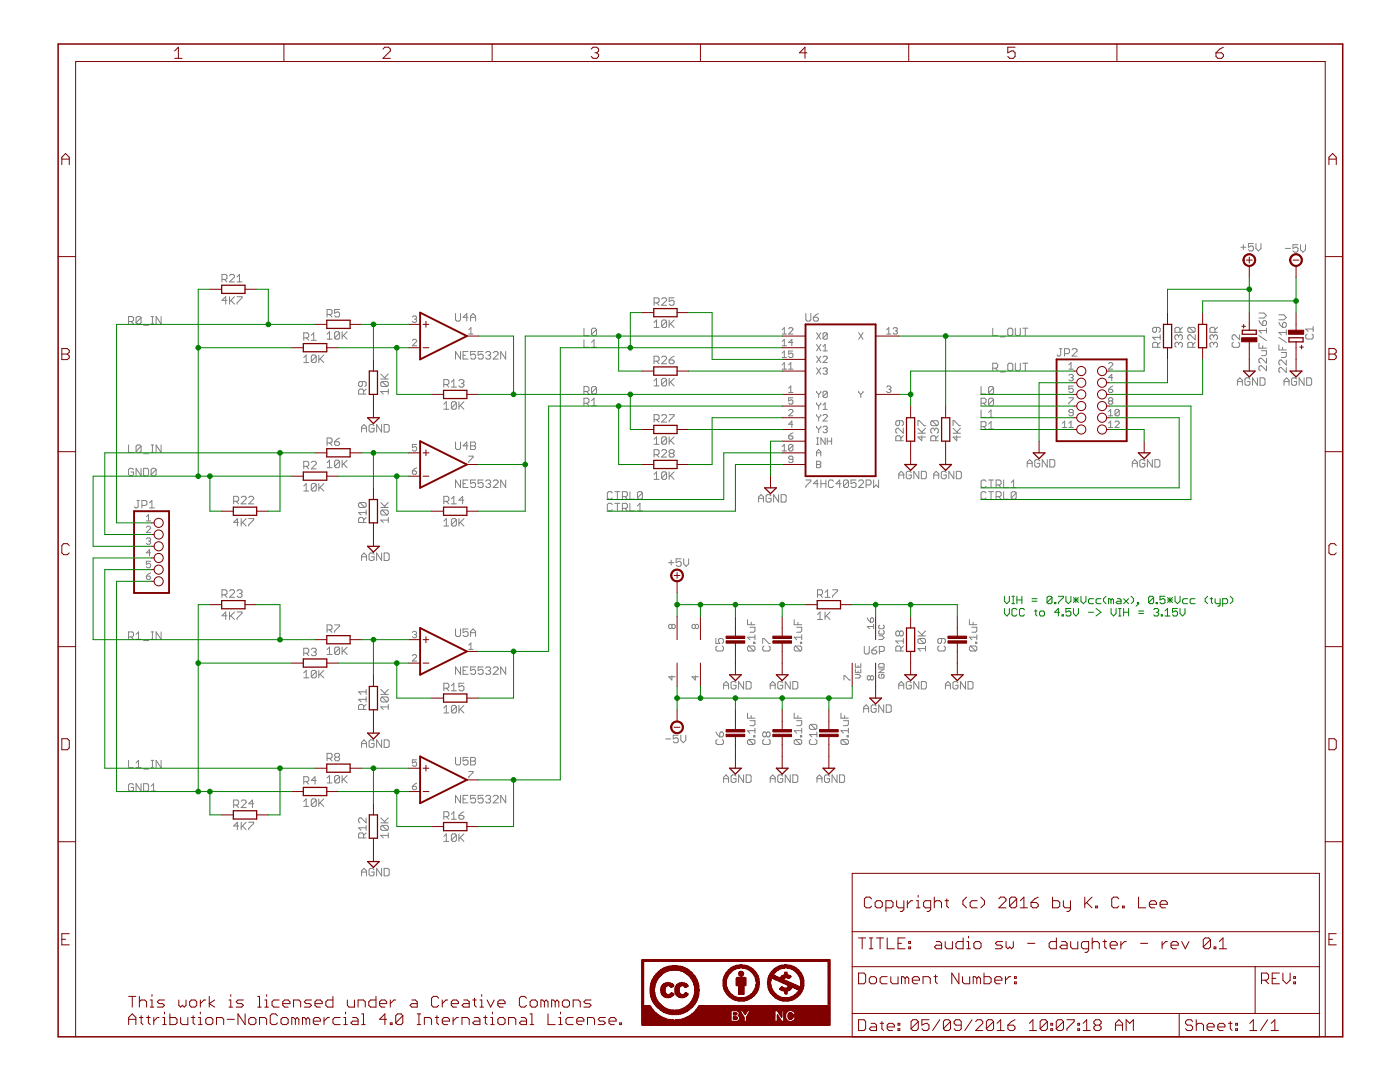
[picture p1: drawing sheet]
<svg xmlns="http://www.w3.org/2000/svg" width="279mm" height="216mm" viewBox="0 0 279 216" stroke-linecap="round" stroke-linejoin="round" font-family="sans-serif">
<g fill="none" stroke="#808080" stroke-width=".2">
<path d="M44.3 55.8h.7l.3-.3v-.5l-.3-.2h-.7v1.5M44.8 55.8l.5 .5M45.3 59.9h-1l.7-.7v1.5M45.8 59.2v1.5M45.8 55l.3-.2h.4l.3 .2v.3l-1 1h1M46.1 59.9l.7 .8M46.8 59.2l-1 1M47.3 59.2h1v.2l-1 1v.3M47.3 56.3h1M47.3 55.3l.5-.5v1.5M132 59.7l.3-.3h.5l.2 .3v.2l-1 1h1M134.5 59.4h-1v.8l.5-.3h.3l.2 .3v.5l-.2 .2h-.5l-.3-.2"/>
<path d="M247.6 49.3h1M248.1 48.8v1M250.1 48.6h-.9v.7l.4-.2h.3l.2 .2v.5l-.2 .3h-.5l-.2-.3M250.7 48.6v1l.4 .5 .6-.5v-1M256.5 49.6h1M259 48.8h-1v.8l.6-.3h.2l.2 .3v.5l-.2 .2h-.5l-.3-.2M259.5 48.8v1l.5 .5 .5-.5v-1M25.7 64.2h.7l.2-.3v-.5l-.2-.2h-.7v1.4M26.1 64.2l.5 .4M28.2 63.4l-.3-.2h-.5l-.2 .2v1M28.2 63.4v1l-.3 .2h-.5l-.2-.2M28.2 63.4l-1 1"/>
<path d="M28.7 64.9h1M30.2 63.2h.4M30.2 64.6h.4M30.4 63.2v1.4M32.2 63.2v1.4l-1-1.4v1.4M60.6 71.4l.5-.6v1.5M60.6 72.3h1M60.6 67.4h.8l.2-.2v-.5l-.2-.3h-.8v1.5M61.1 67.4l.5 .5M62.1 66.9l.5-.5v1.5M62.1 67.9h1M63.1 71.1l-1 1"/>
<path d="M63.1 71.1v1l-.2 .2h-.5l-.3-.2M63.1 71.1l-.2-.3h-.5l-.3 .3v1M63.6 70.8v1.5M63.9 71.6l.7 .7M64.6 70.8l-1 1M65.3 66.7l.5-.5v1.5M65.3 67.7h1M65.3 62.8h.7l.3-.3v-.5l-.3-.2h-.7v1.4M65.8 62.8l.5 .4M67.8 66.4v1l-.3 .3h-.5l-.2-.3M67.8 61.8h-1v.7l.5-.2h.2l.3 .2v.5l-.3 .2h-.5l-.2-.2M67.8 66.4l-.3-.2h-.5l-.2 .2v1"/>
<path d="M67.8 66.4l-1 1M68.3 66.2v1.5M68.5 66.9l.8 .8M69.3 66.2l-1 1M72.3 76.1v.8l-.2 .2h-.3l-.2-.2v-.5l.2-.3h1l.3 .3v.5l-.3 .2M72.6 78.6v-.7l-.3-.3h-.5l-.2 .3v.7h1.5M73.1 77.6l-.5 .5M76 74.6l1 1M76 75.6h1.5M76.2 76.1h1l.3 .3v.5l-.3 .2M76.2 76.1l-.2 .3v.5l.2 .2h1M76.2 76.1l1 1"/>
<path d="M77.5 78.1h-1.5l.5 .5M77.5 77.6v1M77.5 74.6l-.7 .8M82.3 67.9l.2-.2h.4l.2 .2v.2l-.8 .9h.8M82.3 63.3l.2-.2h.4l.2 .2-.2 .4M82.7 63.7h.2M82.9 63.7l.2 .2-.2 .4h-.4l-.2-.2M88.6 76.7h.7l.3-.2v-.5l-.3-.3h-.7v1.5M89.1 76.7l.5 .5M90.1 76.2l.5-.5v1.5M90.1 77.2h1M90.9 62.6v1.2l.3 .3h.5l.2-.3v-1.2"/>
<path d="M91.6 76l.2-.3h.5l.3 .3v.2l-.3 .3M91.9 70.1v1.5l-1-1.5v1.5M92.1 76.5h.2M92.3 76.5l.3 .2v.3l-.3 .2h-.5l-.2-.2M92.4 70.9h.5M93.4 70.1h-1v1.5h1M93.4 63.3h-1l.8-.7v1.5M93.6 66.7h.8M93.6 65.8l.4-.4v1.3M93.9 64.1v-1l.5-.5 .5 .5v1M93.9 63.3h1M94.9 70.1h-1v.8l.5-.2h.3l.2 .2v.5l-.2 .2h-.5l-.3-.2"/>
<path d="M96.4 70.1h-1v.8l.5-.2h.3l.2 .2v.5l-.2 .2h-.5l-.3-.2M96.9 70.4l.3-.3h.5l.2 .3v.3l-.2 .2M97.4 70.9h.3M97.7 70.9l.2 .2v.3l-.2 .2h-.5l-.3-.2M98.4 70.4l.3-.3h.5l.2 .3v.3l-1 .9h1M100.9 70.1v1.5l-1-1.5v1.5M116.5 78.1h.8l.2-.2v-.5l-.2-.3h-.8v1.5M116.5 67.8v1.5h1M116.5 65.5v1.5h1M117.1 78.1l.4 .5M118 69.3h1M118 68.3l.6-.5v1.5"/>
<path d="M118 80l.6-.5v1.5M119 77.4l-.2-.3h-.5l-.3 .3v1M119 65.7v1l-.2 .3h-.5l-.3-.3M119 77.4v1l-.2 .2h-.5l-.3-.2M119 65.7l-.2-.2h-.5l-.3 .2v1M119 65.7l-1 1M119 77.4l-1 1M130.5 64.3l.5-.4v1.4M130.5 76l.5-.5v1.5M130.5 65.3h1M130.5 77h1M130.5 60.4h.8l.2-.2v-.5l-.2-.3h-.8v1.5"/>
<path d="M130.5 72.1h.8l.2-.3v-.5l-.2-.2h-.8v1.5M131 60.4l.5 .5M131 72.1l.5 .5M132 71.3l.3-.2h.5l.2 .2v.3l-1 1h1M133 64.1l-1 1M133 64.1v1l-.2 .2h-.5l-.3-.2M133 64.1l-.2-.2h-.5l-.3 .2v1M133 75.8l-.2-.3h-.5l-.3 .3v1M133 75.8v1l-.2 .2h-.5l-.3-.2M133 75.8l-1 1M133.5 63.9v1.4M133.5 71.8h.8l.2 .3v.2l-.2 .3h-.5l-.3-.3z"/>
<path d="M133.5 75.5v1.5M133.8 64.6l.7 .7M133.8 76.3l.7 .7M134.5 63.9l-1 1M134.5 75.5l-1 1M134.5 71.1l-1 .7M156.1 70.5l.4-.5v1.3M156.1 71.3h.9M156.1 65.8l.4-.4v1.3M156.1 68.1l.4-.4v1.3M156.1 72.8l.4-.4v1.3M156.1 73.7h.9"/>
<path d="M156.1 66.7h.9M156.1 69h.9M157.4 72.8l.4-.4v1.3M157.4 65.6l.2-.2h.4l.2 .2v.2l-.8 .9h.8M157.4 77.5l.4-.5v1.3M157.4 78.3h.8M157.4 73.7h.8M158.2 70h-.8v.7l.6-.2 .2 .2v.4l-.2 .2h-.4l-.2-.2M158.2 79.4h-.8v.6l.4-.2 .4 .2v.4l-.2 .2h-.4l-.2-.2M158.2 68.3h-.8l.6-.6v1.3M160.8 62.6v1.2l.3 .3h.5l.2-.3v-1.2M162.3 63.3h.8l.2 .3v.2l-.2 .3h-.5l-.3-.3z"/>
<path d="M163 78.1v.2l.4 .4M163 73.4l.8 1.3M163 66.4l.8 1.3M163 68.7l.8 1.3M163 71.1l.8 1.2M163.3 62.6l-1 .7M163.4 78.7v.6M163.8 78.1v.2l-.4 .4M163.8 73.4l-.8 1.3M163.8 66.4l-.8 1.3M163.8 68.7l-.8 1.3M163.8 71.1l-.8 1.2"/>
<path d="M164.3 71.3l.2-.2h.4l.2 .2v.2l-.8 .8h.8M164.3 70h.8M164.3 73.6l.2-.2h.4l.2 .2-.2 .4M164.3 69.2l.4-.5v1.3M164.7 74h.2M164.9 74l.2 .3-.2 .4h-.4l-.2-.2M165.1 66.6l-.2-.2h-.4l-.2 .2v.9M165.1 78.3l-.2-.2h-.4l-.2 .2v.8M165.1 66.6v.9l-.2 .2h-.4l-.2-.2M165.1 78.3v.8l-.2 .2h-.4l-.2-.2M165.1 78.3l-.8 .8M165.1 66.6l-.8 .9"/>
<path d="M171.4 78.1v.2l.4 .4M171.4 66.4l.8 1.3M171.8 78.7v.6M172.2 78.1v.2l-.4 .4M172.2 66.4l-.8 1.3M177 77.3l.2-.3h.4l.2 .3-.2 .4M177 66.7h.8M177 65.8l.4-.4v1.3M177.4 77.7h.2M177.6 77.7l.2 .2-.2 .4h-.4l-.2-.2M178.2 65.6l.3-.2h.4l.2 .2-.2 .4M178.7 66h.2"/>
<path d="M178.9 66l.2 .2-.2 .5h-.4l-.3-.3M195.8 77.1v1.5h1M198.1 65.5v1.5h1M198.1 73.5h.8l.2-.3v-.5l-.2-.2h-.8v1.5M198.3 77.4l-.3-.3h-.5l-.2 .3v1M198.3 77.4v1l-.3 .2h-.5l-.2-.2M198.3 79.7l-.3-.2h-.5l-.2 .2v1M198.3 79.7v1l-.3 .3h-.5l-.2-.3M198.3 77.4l-1 1M198.3 79.7l-1 1M198.6 73.5l.5 .5M199.6 74.2h1"/>
<path d="M199.6 67.2h1M201.1 72.7l.3-.2h.5l.2 .2v1l-.2 .3h-.5l-.3-.3zM201.4 65.5h.5l.2 .2v1l-.2 .3h-.5l-.3-.3v-1zM202.6 72.5v1.2l.3 .3h.5l.2-.3v-1.2M202.6 65.5v1.2l.3 .3h.5l.2-.3v-1.2M204.1 72.5h1M204.1 65.5h1M204.6 65.5v1.5M204.6 72.5v1.5M211.4 69.6h.5M211.7 69.6v1.2l-.3 .3h-.2l-.3-.3M212.4 70.6h.8l.2-.3v-.5l-.2-.2h-.8v1.5"/>
<path d="M213.3 79.4h.9v.2l-.9 .8v.2M213.3 74.9l.2-.2h.5l.2 .2v.2l-.2 .3M213.3 73.7h.9M213.3 72.8l.4-.4v1.3M213.7 75.4h.3M214 69.8l.2-.2h.5l.2 .2v.3l-.9 1h.9M214 75.4l.2 .2-.2 .4h-.5l-.2-.2M214.2 77h-.9v.7l.7-.2 .2 .2v.4l-.2 .2h-.5l-.2-.2M221.2 72.6l.2-.2h.5l.2 .2v.2l-.9 .9h.9M221.2 77.7h.7l.2 .4-.2 .2h-.5l-.2-.2zM222.1 77l-.9 .7M222.1 75.4h-.9l.7-.7v1.3"/>
<path d="M230.8 65.3v.8l-.3 .2h-.2l-.3-.2v-.5l.3-.3h1l.2 .3v.5l-.2 .2M231 69.3v-.7l-.2-.3h-.5l-.3 .3v.7h1.5M231.5 68.3l-.5 .5M231.5 67.3h-1.5l.5 .5M231.5 66.8v1M235.2 68.6l-.2-.3h-.3l-.2 .3v.5l.2 .2M235.2 67.1l-.2-.3h-.3l-.2 .3v.5l.2 .2M235.2 68.6l.3-.3h.2l.3 .3v.5l-.3 .2M235.2 67.1v.2M235.2 68.6v.2M235.2 67.1l.3-.3h.2l.3 .3v.5l-.3 .2M235.5 66.3v-.7l-.3-.3h-.5l-.2 .3v.7h1.5"/>
<path d="M236 65.3l-.5 .5M237.3 65.3l-.3 .3v.5l.3 .2h1M237.3 65.3h1l.2 .3v.5l-.2 .2M237.3 65.3l1 1M238 69.3v-.7l-.2-.3h-.5l-.3 .3v.7h1.5M238.5 66.8v1l-1-1h-.2l-.3 .3v.5l.3 .2M238.5 68.3l-.5 .5M242.2 68.6l-.2-.3h-.3l-.2 .3v.5l.2 .2M242.2 68.6l.3-.3h.2l.3 .3v.5l-.3 .2M242.2 67.1l-.2-.3h-.3l-.2 .3v.5l.2 .2M242.2 67.1l.3-.3h.2l.3 .3v.5l-.3 .2M242.2 67.1v.2"/>
<path d="M242.2 68.6v.2M242.5 66.3v-.7l-.3-.3h-.5l-.2 .3v.7h1.5M243 65.3l-.5 .5M246.1 68.3l-.2 .3v.5l.2 .2h1l.3-.2v-.5l-.3-.3M247 76.1h.9M247 76.9v-1l.4-.5 .5 .5v1M247.4 66.8v1l-1-1h-.3l-.2 .3v.5l.2 .2M249.4 75.6l-.2-.2h-.5l-.2 .2v1l.2 .3h.5l.2-.3v-.5h-.5M251 75.4v1.5l-1-1.5v1.5M251.2 68.5v1h1.6M251.2 67l1.6 1M251.2 64l.8 1"/>
<path d="M251.2 62.5h1l.6 .4-.6 .6h-1M251.5 75.4h.7l.3 .2v1l-.3 .3h-.7zM251.8 70h1v.7l-.3 .3h-.7M252 69v.5M252.2 64h.3l.3 .2v.5l-.3 .3h-.5v-.8zM252.8 65.5v1M252.8 71.5v1l-1-1h-.3l-.3 .2v.5l.3 .3M252.8 73v1l-1-1h-.3l-.3 .2v.5l.3 .3M252.8 66h-1.6l.6 .5M255.2 68.8v1h1.5M255.2 67.3l1.5 1M255.2 64.3l.3 .5 .5 .5"/>
<path d="M255.2 62.8h1l.5 .5-.5 .5h-1M255.7 70.3h1v.8l-.2 .2h-.8M256 64.6l.2-.3h.3l.2 .3v.5l-.2 .2h-.5zM256 69.3v.5M256.3 76.1h1M256.3 76.9v-1l.5-.5 .5 .5v1M256.7 65.8v1M256.7 71.8v1l-1-1h-.2l-.3 .3v.5l.3 .2M256.7 73.3v1l-1-1h-.2l-.3 .3v.5l.3 .2M256.7 66.3h-1.5l.5 .5M258.8 75.6l-.3-.2h-.5l-.2 .2v1l.2 .3h.5l.3-.3v-.5h-.5M260.3 75.4v1.5l-1-1.5v1.5"/>
<path d="M260.8 75.4h.7l.3 .2v1l-.3 .3h-.7zM260.8 66.7l-.2 .2v.5l.2 .2h1l.3-.2v-.5l-.3-.2M262.1 65.2v.9M262.1 65.7h-1.5l.5 .4M25.7 88.8v1.5h.9M26.6 93.7l-.2-.2h-.5l-.2 .2v1l.2 .3h.5l.2-.3v-.5h-.5M27.3 99.9h.5M27.6 99.9v1.2l-.3 .2h-.2l-.3-.2M28.2 89l-.3-.2h-.5l-.2 .2v1M28.2 93.5v1.5l-1-1.5v1.5M28.2 89v1l-.3 .3h-.5l-.2-.3M28.2 89l-1 1"/>
<path d="M28.7 93.5h.7l.3 .2v1l-.3 .3h-.7zM28.7 90.5h1M30.2 90.3h.4M30.2 88.8h.4M30.4 88.8v1.5M31.2 93.7v1l-.3 .3h-.5l-.2-.3M31.2 93.7l-.3-.2h-.5l-.2 .2v1M31.2 93.7l-1 1M32.2 88.8v1.5l-1-1.5v1.5M48.1 99.3l.3-.3h.5l.2 .3v.2l-1 1h1M49.6 99.3l.3-.3h.5l.2 .3v.2l-1 1h1M60.6 97l.5-.5v1.5"/>
<path d="M60.6 93h.8l.2-.2v-.5l-.2-.2h-.8v1.5M60.6 98h1M61.1 93l.5 .6M62.1 92.3l.3-.2h.5l.2 .2v.3l-1 1h1M63.1 96.7l-.2-.2h-.5l-.3 .2v1M63.1 96.7v1l-.2 .3h-.5l-.3-.3M63.1 96.7l-1 1M63.6 96.5v1.5M63.9 97.2l.7 .8M64.6 96.5l-1 1M65.3 92.3l.5-.5v1.5M65.3 88.4h.7l.3-.3v-.4l-.3-.3h-.7v1.5"/>
<path d="M65.3 93.3h1M65.8 88.4l.5 .5M66.8 88.1h.7l.3 .3v.2l-.3 .3h-.5l-.2-.3zM67.8 92.1l-.3-.3h-.5l-.2 .3v1M67.8 92.1v1l-.3 .2h-.5l-.2-.2M67.8 92.1l-1 1M67.8 87.4l-1 .7M68.3 91.8v1.5M68.5 92.6l.8 .7M69.3 91.8l-1 1M72.2 86.2v-1l.4-.5 .6 .5v1M72.2 85.4h1"/>
<path d="M74.7 85l-.3-.3h-.5l-.2 .3v1l.2 .2h.5l.3-.2v-.6h-.6M76.2 84.7v1.5l-1-1.5v1.5M76.7 84.7h.7l.3 .3v1l-.3 .2h-.7zM82.3 94h.6l.2 .4-.2 .2h-.4l-.2-.2zM83.1 88.7h-.8v.6l.6-.2 .2 .2v.4l-.2 .3h-.4l-.2-.3M83.1 93.3l-.8 .7M88.6 80.7l.5-.5v1.5M88.6 81.7h1M90.1 99.5l.5-.5v1.5M90.9 88.2v1.3l.3 .2h.5l.2-.2v-1.3M91.1 80.4v1l-.3 .3h-.5l-.2-.3M91.1 80.4l-.3-.2h-.5l-.2 .2v1"/>
<path d="M91.1 80.4l-1 1M91.6 80.2v1.5M91.8 80.9l.8 .8M91.9 95.8v1.5l-1-1.5v1.5M92.4 96.5h.5M92.6 80.2l-1 1M92.6 99.8h-1l.7-.8v1.5M93.4 95.8h-1v1.5h1M93.4 89h-1l.8-.8v1.5M93.6 91h.8v.2l-.8 .9v.2M93.9 88.2h.8l.2 .3v.2l-.2 .3 .2 .2v.3l-.2 .2h-.8zM93.9 89h.8"/>
<path d="M94.9 95.8h-1v.7l.5-.2h.3l.2 .2v.5l-.2 .3h-.5l-.3-.3M96.4 95.8h-1v.7l.5-.2h.3l.2 .2v.5l-.2 .3h-.5l-.3-.3M96.9 96l.3-.2h.5l.2 .2v.3l-.2 .2M97.4 96.5h.3M97.7 96.5l.2 .3v.2l-.2 .3h-.5l-.3-.3M98.4 96l.3-.2h.5l.2 .2v.3l-1 1h1M100.9 95.8v1.5l-1-1.5v1.5M116.5 80.5h.8l.2-.3v-.5l-.2-.2h-.8v1.5M117.1 80.5l.4 .5M118 81h1M122.2 98.4l-.2-.3h-.5l-.3 .3v1l.3 .2h.5l.2-.2M122.7 98.1h1"/>
<path d="M123.2 98.1v1.5M124.2 99.1h.8l.2-.2v-.5l-.2-.3h-.8v1.5M124.7 99.1l.5 .5M125.7 98.1v1.5h1M128.2 98.4l-1 1M128.2 98.4l-.2-.3h-.5l-.3 .3v1M128.2 98.4v1l-.2 .2h-.5l-.3-.2M130.5 87.7l.5-.5v1.4M130.5 94.7l.5-.6v1.6M130.5 88.6h1M130.5 95.7h1M130.5 83.7h.8l.2-.2v-.5l-.2-.3h-.8v1.5"/>
<path d="M130.5 90.7h.8l.2-.2v-.5l-.2-.3h-.8v1.5M131 83.7l.5 .5M131 90.7l.5 .5M132 83l.3-.3h.5l.2 .3v.2l-1 1h1M132 90l.3-.3h.5l.2 .3v.2l-1 1h1M133 87.4l-.2-.2h-.5l-.3 .2v1M133 94.4l-.2-.3h-.5l-.3 .3v1M133 87.4v1l-.2 .2h-.5l-.3-.2M133 94.4v1l-.2 .3h-.5l-.3-.3M133 87.4l-1 1M133 94.4l-1 1M133.5 82.7h1v.3l-1 1v.2"/>
<path d="M133.5 87.2v1.4M133.5 94.1v1.6M133.8 90.5l-.3-.3v-.2l.3-.3h.5l.2 .3v.2l-.2 .3M133.8 90.5l-.3 .2v.3l.3 .2h.5l.2-.2v-.3l-.2-.2M133.8 87.9l.7 .7M133.8 94.9l.7 .8M133.8 90.5h.5M134.5 87.2l-1 1M134.5 94.1l-1 1M151.4 99.4h1M153.9 99l-.3-.3h-.5l-.2 .3v.9l.2 .3h.5l.3-.3v-.5h-.5M155.4 98.7v1.5l-1-1.5v1.5"/>
<path d="M155.9 98.7h.8l.2 .3v.9l-.2 .3h-.8zM156.1 89.1l.4-.4v1.3M156.1 90h.9M157.4 81.9l.2-.2h.4l.2 .2v.2l-.8 .9h.8M157.4 87h.6l.2 .4-.2 .2h-.4l-.2-.2zM158.2 84.7h-.8l.6-.7v1.3M158.2 88.9l-.8 .8M158.2 88.9v.8l-.2 .3h-.4l-.2-.3M158.2 91.7h-.6l-.2-.3 .2-.4h.4l.2 .2v.9l-.2 .2h-.4l-.2-.2M158.2 86.4l-.8 .6M158.2 88.9l-.2-.2h-.4l-.2 .2v.8M160.8 95.8h1v.2l-1 1v.3"/>
<path d="M163 92h.6l.2 .3-.2 .4 .2 .4-.2 .2h-.6zM163 88.7h.4M163 80.4v.2l.4 .4M163 82.7v.2l.4 .5M163 85v.3l.4 .4M163 91v-.9l.4-.4 .4 .4v.9M163 87.4h.4M163 92.7h.6M163 90.4h.8M163.2 87.4v1.3M163.3 96.5h-1l.8-.7v1.5M163.4 81v.7"/>
<path d="M163.4 83.4v.6M163.4 85.7v.6M163.8 80.4v.2l-.4 .4M163.8 82.7v.2l-.4 .5M163.8 85v.3l-.4 .4M163.8 96.5h1M163.8 95.8v1.5M164.3 81.7h.8M164.3 82.9l.2-.2h.4l.2 .2v.2l-.8 .9h.8M164.3 85.3l.2-.3h.4l.2 .3-.2 .4M164.3 80.8l.4-.4v1.3M164.7 87.4v1.3l-.9-1.3v1.3"/>
<path d="M164.7 85.7h.2M164.8 95.8v1.5M164.9 85.7l.2 .2-.2 .4h-.4l-.2-.2M165.1 87.4v1.3M165.1 88h.9M166 87.4v1.3M166.3 96l-.2-.2h-.5l-.3 .2v1l.3 .3h.5l.2-.3M167.8 96.5h-1l.8-.7v1.5M169.3 96l-.2-.2h-.5l-.3 .2v1M169.3 96v1l-.2 .3h-.5l-.3-.3M169.3 96l-1 1M170.8 95.8h-1v.7l.5-.2h.3l.2 .2v.5l-.2 .3h-.5l-.3-.3"/>
<path d="M171.3 96l.3-.2h.5l.2 .2v.3l-1 1h1M172.8 96.8h.8l.2-.3v-.5l-.2-.2h-.8v1.5M174.3 95.8v1.5l.6-.5 .4 .5v-1.5M179.4 95.5v-1l.5-.5 .5 .5v1M179.4 94.8h1M179.5 83.9v.8l-.2 .2h-.3l-.2-.2v-.5l.2-.3h1l.3 .3v.5l-.3 .2M179.8 87.9v-.7l-.3-.2h-.5l-.2 .2v.7h1.5M180.3 85.4v1l-1-1h-.3l-.2 .3v.5l.2 .2M180.3 87l-.5 .5M181.9 94.3l-.3-.3h-.5l-.2 .3v1l.2 .2h.5l.3-.2v-.5h-.5M183.2 84.9v-1h.3l.9 1h.3M183.2 86.4h1.5"/>
<path d="M183.2 85.4l1 1M183.4 94v1.5l-1-1.5v1.5M183.9 94h.7l.3 .3v1l-.3 .2h-.7zM184 87v.9l-.8-.7h1.5M184.7 85.4l-.7 .8M186 83.9h1l.3 .3v.5l-.3 .2M186 83.9l-.2 .3v.5l.2 .2h1M186 83.9l1 1M186.4 95.5v-1l.4-.5 .5 .5v1M186.4 94.8h.9M186.5 85.7l-.2-.3h-.3l-.2 .3v.5l.2 .2M186.5 85.7l.3-.3h.2l.3 .3v.5l-.3 .2"/>
<path d="M186.5 85.7v.3M186.8 87.9v-.7l-.3-.2h-.5l-.2 .2v.7h1.5M187.3 87l-.5 .5M188.8 94.3l-.2-.3h-.5l-.2 .3v1l.2 .2h.5l.2-.2v-.5h-.5M190.2 84.9v-1h.2l1 1h.3M190.2 86.4h1.5M190.2 85.4l1 1M190.4 94v1.5l-1-1.5v1.5M190.9 94h.7l.3 .3v1l-.3 .2h-.7zM190.9 87v.9l-.7-.7h1.5M191.7 85.4l-.8 .8M195.8 80.5h.7l.3-.3v-.5l-.3-.2h-.7v1.5"/>
<path d="M195.8 81.8v1.5h1M195.8 85.1h.7l.3-.2v-.5l-.3-.3h-.7v1.5M196.3 80.5l.5 .5M196.3 85.1l.5 .5M196.8 96l-.3-.2h-.5l-.2 .2v1l.2 .3h.5l.3-.3M196.8 98.4l-.3-.3h-.5l-.2 .3v1l.2 .2h.5l.3-.2M197.3 95.8h1M197.3 83.3h1M197.3 82.3l.5-.5v1.5M197.3 84.6l.5-.5v1.5M197.3 85.6h1M197.3 98.1h1"/>
<path d="M197.8 95.8v1.5M197.8 98.1v1.5M198.8 96.8h.7l.3-.3v-.5l-.3-.2h-.7v1.5M198.8 99.1h.7l.3-.2v-.5l-.3-.3h-.7v1.5M199.3 96.8l.5 .5M199.3 99.1l.5 .5M200.3 95.8v1.5h1M200.3 98.1v1.5h1M201.8 97.3h1M201.8 96.3l.5-.5v1.5M202.8 98.4l-.3-.3h-.4l-.3 .3v1M202.8 98.4v1l-.3 .2h-.4l-.3-.2"/>
<path d="M202.8 98.4l-1 1M205 93.2v-1l.5-.5 .5 .5v1M205 92.5h1M207.5 91.9l-.3-.2h-.4l-.3 .2v1l.3 .3h.4l.3-.3v-.4h-.5M209 91.7v1.5l-1-1.5v1.5M209.5 91.7h.7l.3 .2v1l-.3 .3h-.7zM212 84.5l.5-.5v1.3M212 85.3h.9M213.3 84.5l.4-.5v1.3M213.3 85.3h.9M214.2 82.3h-.7l-.2-.2 .2-.4h.5l.2 .2v.9l-.2 .2h-.5l-.2-.2M221.2 83h.9"/>
<path d="M221.2 82.1l.5-.4v1.3M221.2 84.5l.5-.5v1.3M221.2 85.3h.9M221.4 80l-.2-.2 .2-.4h.5l.2 .2-.2 .4M221.4 80l-.2 .2 .2 .4h.5l.2-.2-.2-.4M221.4 80h.5M222.5 84.2l.2-.2h.5l.2 .2v.3l-.9 .8h.9M223.4 81.9v.9l-.2 .2h-.5l-.2-.2M223.4 81.9l-.2-.2h-.5l-.2 .2v.9M223.4 81.9l-.9 .9M226 92.5h1M226 93.2v-1l.5-.5 .5 .5v1"/>
<path d="M228.5 91.9l-.3-.2h-.5l-.2 .2v1l.2 .3h.5l.3-.3v-.4h-.5M230 91.7v1.5l-1-1.5v1.5M230.5 91.7h.7l.3 .2v1l-.3 .3h-.7zM28.3 100.9h.8l.2-.3v-.5l-.2-.2h-.8v1.4M29.2 105.2l.2-.2h.4l.3 .2v.2l-.9 .9h.9M29.2 103.1l.4-.4v1.2M29.2 103.9h.9M29.2 107.5l.2-.2h.4l.3 .2-.3 .5M29.2 115h.6l.3 .4-.3 .2h-.4l-.2-.2zM29.6 108h.2M29.8 101.3h1M29.8 100.4l.5-.5v1.4"/>
<path d="M29.8 108l.3 .2-.3 .4h-.4l-.2-.2M30.1 112h-.9v.6l.6-.2 .3 .2v.5l-.3 .2h-.4l-.2-.2M30.1 110.3h-.9l.6-.6v1.3M30.1 114.3l-.9 .7M44.3 118.7h.7l.3-.3v-.5l-.3-.2h-.7v1.5M44.8 118.7l.5 .5M45.8 117.9l.3-.2h.4l.3 .2v.3l-1 1h1M46.6 100h.8l.2-.2v-.5l-.2-.3h-.8v1.5M47.1 100l.5 .5M47.3 117.9l.3-.2h.4l.3 .2v.3l-.3 .2M47.6 104.2h-1l.8-.7v1.5M47.8 118.4h.2"/>
<path d="M48 118.4l.3 .3v.2l-.3 .3h-.4l-.3-.3M48.1 103.5v1.5M48.4 104.2l.7 .8M49.1 103.5l-1 1M49.6 103.5h1v.2l-1 1v.3M71.8 100.3l-.2 .2v.5l.2 .3h1M71.8 100.3h1l.3 .2v.5l-.3 .3M71.8 100.3l1 1M72.2 111.8v-1l.4-.5 .6 .5v1M72.2 111.1h1M72.6 104.3v-.8l-.3-.2h-.5l-.2 .2v.8h1.5M73.1 101.8v1"/>
<path d="M73.1 103.3l-.5 .5M73.1 102.3h-1.5l.5 .5M74.7 110.6l-.3-.3h-.5l-.2 .3v1l.2 .2h.5l.3-.2v-.5h-.6M76 100.3l1 1M76 101.3h1.5M76.2 110.3v1.5l-1-1.5v1.5M76.2 101.8h1l.3 .2v.5l-.3 .3M76.2 101.8l-.2 .2v.5l.2 .3h1M76.2 101.8l1 1M76.7 110.3h.7l.3 .3v1l-.3 .2h-.7zM77.5 103.3v1M77.5 103.8h-1.5l.5 .5"/>
<path d="M77.5 100.3l-.7 .7M88.6 104l.5-.5v1.5M88.6 105h1M88.6 100h.7l.3-.2v-.5l-.3-.3h-.7v1.5M89.1 100l.5 .5M90.1 100.5h1M91.1 103.7l-.3-.2h-.5l-.2 .2v1M91.1 103.7v1l-.3 .3h-.5l-.2-.3M91.1 103.7l-1 1M91.6 103.5v1.5M91.8 104.2l.8 .8M92.6 103.5l-1 1"/>
<path d="M122.2 100.7l-.2-.3h-.5l-.3 .3v1l.3 .2h.5l.2-.2M122.7 100.4h1M123.2 100.4v1.5M124.2 101.4h.8l.2-.2v-.5l-.2-.3h-.8v1.5M124.7 101.4l.5 .5M125.7 100.4v1.5h1M127.2 101.9h1M127.2 100.9l.5-.5v1.5M133.4 112.3h1.1M133.9 111.8v1M135.9 111.5h-1v.8l.5-.3h.3l.2 .3v.5l-.2 .2h-.5l-.3-.2M136.4 111.5v1l.5 .5 .5-.5v-1"/>
<path d="M151.4 100.2v-1l.5-.5 .5 .5v1M163.2 118.7h.7l.2-.3v-.5l-.2-.2h-.7v1.5M163.7 118.7l.4 .5M164.7 118.2l.5-.5v1.5M164.7 119.2h1M166.2 117.7h1v.2l-1 1v.3M25.7 127.1h.7l.2-.3v-.5l-.2-.2h-.7v1.5M26.1 127.1l.5 .5M27.2 127.6h1M27.2 126.6l.4-.5v1.5M28.7 127.8h1M30.2 127.6h.4"/>
<path d="M30.2 126.1h.4M30.4 126.1v1.5M32.2 126.1v1.5l-1-1.5v1.5M45.3 122.9h-1l.7-.8v1.5M45.8 122.1v1.5M46.1 122.9l.7 .7M46.8 122.1l-1 1M47.3 122.1h1v.3l-1 1v.2M60.6 134.3l.5-.5v1.5M60.6 135.3h1M60.6 130.3h.8l.2-.2v-.5l-.2-.3h-.8v1.5M61.1 130.3l.5 .5"/>
<path d="M62.1 129.6l.3-.3h.5l.2 .3v.2l-.2 .3M62.6 130.1h.3M62.9 130.1l.2 .2v.3l-.2 .2h-.5l-.3-.2M63.1 134l-.2-.2h-.5l-.3 .2v1M63.1 134v1l-.2 .3h-.5l-.3-.3M63.1 134l-1 1M63.6 133.8v1.5M63.9 134.5l.7 .8M64.6 133.8l-1 1M65.3 129.6l.5-.5v1.5M65.3 130.6h1M65.3 125.7h.7l.3-.3v-.5l-.3-.2h-.7v1.5"/>
<path d="M65.8 125.7l.5 .5M66.8 124.7h1v.2l-1 1v.3M67.8 129.3l-.3-.2h-.5l-.2 .2v1M67.8 129.3v1l-.3 .3h-.5l-.2-.3M67.8 129.3l-1 1M68.3 129.1v1.5M68.5 129.9l.8 .7M69.3 129.1l-1 1M73.1 137.6v1M73.1 139.1v1M73.1 139.6h-1.5l.5 .5M73.1 138h-1.5l.5 .6"/>
<path d="M76 138.6h1.5M76 137.6l1 1M76.2 139.1h1l.3 .2v.5l-.3 .3M76.2 139.1l-.2 .2v.5l.2 .3h1M76.2 139.1l1 1M77.5 137.6l-.7 .7M82.3 130.9l.2-.3h.4l.2 .3v.2l-.8 .8h.8M82.3 126.2l.2-.2h.4l.2 .2-.2 .4M82.7 126.6h.2M82.9 126.6l.2 .2-.2 .5h-.4l-.2-.3M88.6 137.3h.7l.3-.2v-.5l-.3-.3h-.7v1.5M89.1 137.3l.5 .5"/>
<path d="M90.1 136.8l.5-.5v1.5M90.1 137.8h1M90.9 125.5v1.2l.3 .3h.5l.2-.3v-1.2M91.9 133.1v1.5l-1-1.5v1.5M92.4 133.8h.5M92.6 136.3h-1v.8l.5-.3h.2l.3 .3v.5l-.3 .2h-.5l-.2-.2M93.4 125.5h-1v.7l.5-.2h.3l.2 .2v.5l-.2 .3h-.5l-.3-.3M93.4 133.1h-1v1.5h1M93.6 128.7l.4-.4v1.3M93.6 129.6h.8M93.9 127v-1l.5-.5 .5 .5v1M93.9 126.2h1"/>
<path d="M94.9 133.1h-1v.7l.5-.2h.3l.2 .2v.5l-.2 .3h-.5l-.3-.3M96.4 133.1h-1v.7l.5-.2h.3l.2 .2v.5l-.2 .3h-.5l-.3-.3M96.9 133.3l.3-.2h.5l.2 .2v.3l-.2 .2M97.4 133.8h.3M97.7 133.8l.2 .3v.2l-.2 .3h-.5l-.3-.3M98.4 133.3l.3-.2h.5l.2 .2v.3l-1 1h1M100.9 133.1v1.5l-1-1.5v1.5M134.1 124.8l.2-.2 .4 .2v.4l-.2 .2-.4-.2M134.1 124.8l-.2-.2-.4 .2v.4l.2 .2 .4-.2M134.1 124.8v.4M134.1 134.8v.9l-.6-.7h1.2M138.8 124.8l.2-.2 .4 .2v.4l-.2 .2-.4-.2"/>
<path d="M138.8 124.8l-.3-.2-.4 .2v.4l.2 .2 .5-.2M138.8 134.8v.9l-.7-.7h1.3M138.8 124.8v.4M142.9 127.4v1h.7l-.2-.5v-.2l.2-.3h.5l.3 .3v.4l-.3 .3M143.1 128.9l-.2 .3v.4l.2 .3h1l.3-.3v-.4l-.3-.3M144.4 137.5v-1l.5-.5 .5 .5v1M144.4 136.7h1M146.9 136.2l-.3-.2h-.4l-.3 .2v1l.3 .3h.4l.3-.3v-.5h-.5M148.4 136v1.5l-1-1.5v1.5M148.9 136h.7l.3 .2v1l-.3 .3h-.7zM149.2 123.7v1h1.5M149.4 128.9l-.2 .3v.4l.2 .3h1"/>
<path d="M149.4 128.9h1l.3 .3v.4l-.3 .3M149.4 128.9l1 1M149.7 125.2h1v.7l-.3 .3h-.7M149.9 124.1v.6M150.4 128.1h.3v.3h-.3zM150.7 126.7v1M150.7 127.1h-1.5l.5 .6M152.2 128.4v-1h.3l1 1h.2M152.5 128.9l-.3 .3v.4l.3 .3h1l.2-.3v-.4l-.2-.3M153.7 136.7h1M153.7 137.5v-1l.5-.5 .5 .5v1M156.2 136.2l-.2-.2h-.5l-.3 .2v1l.3 .3h.5l.2-.3v-.5h-.5"/>
<path d="M157.7 136v1.5l-1-1.5v1.5M158.2 136h.8l.2 .2v1l-.2 .3h-.8zM158.5 123.7v1h1.5M158.7 128.9l-.2 .3v.4l.2 .3h1M158.7 128.9h1l.3 .3v.4l-.3 .3M158.7 128.9l1 1M159 125.2h1v.7l-.3 .3h-.7M159.2 124.1v.6M159.7 128.1h.3v.3h-.3zM160 127.1h-1.5l.5 .6M160 126.7v1M163.2 122.6l.5-.5v1.5"/>
<path d="M163.2 123.6h.9M164.7 122.1v1.5M164.9 122.9l.8 .7M165.7 122.1l-1 1M168.4 135.7v-.9h.2l.9 .9h.2M170.7 134.6h.7l.4 .3-.4 .4h-.7M170.7 132.4v.7h1.1v-.7M170.7 133.5v.7h1.1v-.7M171.2 132.8v.3M171.2 133.9v.3M172.5 129v1.2l.2 .3h.5l.3-.3v-1.2M173.1 123.3l.6 .9"/>
<path d="M173.7 123.5l.2-.2 .4 .2v.4l-.2 .3h-.4zM173.7 135l.2-.2 .4 .2v.5l-.2 .2-.4-.2M173.7 135l-.2-.2-.4 .2v.5l.2 .2 .4-.2M173.7 135v.5M174 129.7h.7l.3 .3v.2l-.3 .3h-.5l-.2-.3zM174.3 124.6v.8M174.3 125h-1.2l.4 .4M175 129l-1 .7M175.4 126.9h.7l.3 .3-.3 .4h-.7M175.4 133.5h1l-1 .7h1M175.5 130h.7l.3-.3v-.5l-.3-.2h-.7v1.5M175.6 134.6l-.2 .1v.4l.2 .2h.7l.1-.2v-.4l-.1-.1h-.4v.3"/>
<path d="M175.6 124.7l-.2 .2v.4l.2 .2h.7l.1-.2v-.4l-.1-.2M175.6 125.8l-.2 .2v.3l.2 .2h.7l.1-.2v-.3l-.1-.2M175.6 132.4h.7l.1 .2v.5h-1v-.5zM179.4 136.7h1M179.4 137.5v-1l.5-.5 .5 .5v1M179.5 126.2l-.2-.3h-.3l-.2 .3v.5l.2 .2h.3l.2-.2M179.5 126.2l.3-.3h.2l.3 .3v.5l-.3 .2h-.2l-.3-.2M179.5 126.2v.5M179.8 129.9v-.7l-.3-.3h-.5l-.2 .3v.7h1.5M180.3 128.9l-.5 .5M180.3 127.9h-1.5l.5 .5M180.3 127.4v1"/>
<path d="M181.9 136.2l-.3-.2h-.5l-.2 .2v1l.2 .3h.5l.3-.3v-.5h-.5M183.2 126.9h1.5M183.2 125.9l1 1M183.4 136v1.5l-1-1.5v1.5M183.5 127.4l-.3 .3v.4l.3 .3h.9M183.5 127.4h.9l.3 .3v.4l-.3 .3M183.5 127.4l.9 1M183.9 136h.7l.3 .2v1l-.3 .3h-.7zM184.7 129.4h-1.5l.5 .5M184.7 128.9v1M184.7 125.9l-.7 .8M187.4 128.9l-.2 .3v.4l.2 .3h1l.3-.3v-.4l-.3-.3"/>
<path d="M187.9 127.4v.7l-.2 .3h-.3l-.2-.3v-.4l.2-.3h1l.3 .3v.4l-.3 .3M188.7 136.7h1M188.7 137.5v-1l.5-.5 .5 .5v1M191.2 136.2l-.3-.2h-.5l-.2 .2v1l.2 .3h.5l.3-.3v-.5h-.5M192.7 136v1.5l-1-1.5v1.5M193.2 136h.7l.3 .2v1l-.3 .3h-.7zM193.5 123.7v1h1.4M193.7 128.9l-.2 .3v.4l.2 .3h1M193.7 128.9h1l.2 .3v.4l-.2 .3M193.7 128.9l1 1M194 125.2h.9v.7l-.2 .3h-.7M194.2 124.1v.6"/>
<path d="M194.7 128.1h.2v.3h-.2zM194.9 127.1h-1.4l.5 .6M194.9 126.7v1M25.7 151.7v1.5h.9M26.6 156.6l-.2-.2h-.5l-.2 .2v1l.2 .3h.5l.2-.3v-.5h-.5M27.2 152.2l.4-.5v1.5M27.2 153.2h1M28.2 156.4v1.5l-1-1.5v1.5M28.7 156.4h.7l.3 .2v1l-.3 .3h-.7zM28.7 153.5h1M30.2 157.9h1M30.2 156.9l.4-.5v1.5"/>
<path d="M30.2 153.2h.4M30.2 151.7h.4M30.4 151.7v1.5M32.2 151.7v1.5l-1-1.5v1.5M48.1 159.9l.3-.3h.5l.2 .3v.2l-1 1h1M60.6 159.9l.5-.5v1.5M60.6 156h.8l.2-.3v-.5l-.2-.2h-.8v1.5M61.1 156l.5 .5M63.1 159.7l-.2-.3h-.5l-.3 .3v1M63.1 159.7v1l-.2 .2h-.5l-.3-.2M63.1 159.7l-1 1M63.1 155.7h-1l.8-.7v1.5"/>
<path d="M63.6 159.4v1.5M64.6 159.4l-1 1M65.3 155.2l.5-.5v1.5M65.3 156.2h1M65.3 151.3h.7l.3-.2v-.5l-.3-.3h-.7v1.5M65.8 151.3l.5 .5M67 151.1l-.2-.3v-.2l.2-.3h.5l.3 .3v.2l-.3 .3M67 151.1l-.2 .2v.3l.2 .2h.5l.3-.2v-.3l-.3-.2M67 151.1h.5M67.8 155l-.3-.3h-.5l-.2 .3v1M67.8 155v1l-.3 .2h-.5l-.2-.2M67.8 155l-1 1"/>
<path d="M68.3 154.7v1.5M68.5 155.5l.8 .7M69.3 154.7l-1 1M72.2 149.1v-1l.4-.5 .6 .5v1M72.2 148.4h1M72.6 141.6v-.8l-.3-.2h-.5l-.2 .2v.8h1.5M73.1 140.6l-.5 .5M74.7 147.9l-.3-.3h-.5l-.2 .3v1l.2 .2h.5l.3-.2v-.5h-.6M76.2 147.6v1.5l-1-1.5v1.5M76.7 147.6h.7l.3 .3v1l-.3 .2h-.7zM77.5 140.6v1M77.5 141.1h-1.5l.5 .5"/>
<path d="M82.3 156.9h.6l.2 .2v.3l-.2 .2h-.4l-.2-.2zM83.1 151.6h-.8v.7l.4-.3 .4 .3v.4l-.2 .2h-.4l-.2-.2M83.1 156.3l-.8 .6M88.6 141.3l.5-.5v1.5M88.6 142.3h1M90.9 151.1v1.3l.3 .2h.5l.2-.2v-1.3M91.1 141l-.3-.2h-.5l-.2 .2v1M91.1 141v1l-.3 .3h-.5l-.2-.3M91.1 141l-1 1M91.6 140.8v1.5M91.8 141.5l.8 .8M91.9 158.7v1.5l-1-1.5v1.5"/>
<path d="M92.4 159.4h.5M92.6 140.8l-1 1M93.4 151.1h-1v.8l.5-.3h.3l.2 .3v.5l-.2 .2h-.5l-.3-.2M93.4 158.7h-1v1.5h1M93.6 153.9h.8v.3l-.8 .8v.2M93.9 151.1h.8l.2 .3v.2l-.2 .3 .2 .2v.3l-.2 .2h-.8zM93.9 151.9h.8M94.9 158.7h-1v.7l.5-.2h.3l.2 .2v.6l-.2 .2h-.5l-.3-.2M96.4 158.7h-1v.7l.5-.2h.3l.2 .2v.6l-.2 .2h-.5l-.3-.2M96.9 159l.3-.3h.5l.2 .3v.2l-.2 .2M97.4 159.4h.3M97.7 159.4l.2 .3v.3l-.2 .2h-.5l-.3-.2"/>
<path d="M98.4 159l.3-.3h.5l.2 .3v.2l-1 1h1M100.9 158.7v1.5l-1-1.5v1.5M132.9 147.4h1M135.4 146.7h-1v.7l.5-.2h.2l.3 .2v.6l-.3 .2h-.5l-.2-.2M135.9 146.7v1l.5 .5 .5-.5v-1M142.9 146l.2 .6 .5 .4M143.1 147.6l-.2 .2v.5l.2 .2h1l.3-.2v-.5l-.3-.2M143.9 146h.2l.3 .3v.5l-.3 .2h-.5v-.7zM144.4 156.1v-1l.5-.5 .5 .5v1M144.4 155.4h1M146.9 154.9l-.3-.3h-.4l-.3 .3v1l.3 .2h.4l.3-.2v-.5h-.5M148.4 154.6v1.5l-1-1.5v1.5"/>
<path d="M148.9 154.6h.7l.3 .3v1l-.3 .2h-.7zM149.2 142.3v1h1.5M149.4 147.6l1 .9M149.4 147.6l-.2 .2v.5l.2 .2h1M149.4 147.6h1l.3 .2v.5l-.3 .2M149.7 143.8h1v.7l-.3 .3h-.7M149.9 142.8v.5M150.4 146.8h.3v.2h-.3zM150.7 145.3v1M150.7 145.8h-1.5l.5 .5M152.5 147.6l-.3 .2v.5l.3 .2h1l.2-.2v-.5l-.2-.2M153 146.3l-.3-.3h-.2l-.3 .3v.5l.3 .2h.2l.3-.2"/>
<path d="M153 146.3l.2-.3h.3l.2 .3v.5l-.2 .2h-.3l-.2-.2M153 146.3v.5M153.7 156.1v-1l.5-.5 .5 .5v1M153.7 155.4h1M156.2 154.9l-.2-.3h-.5l-.3 .3v1l.3 .2h.5l.2-.2v-.5h-.5M157.7 154.6v1.5l-1-1.5v1.5M158.2 154.6h.8l.2 .3v1l-.2 .2h-.8zM158.5 142.3v1h1.5M158.7 147.6l-.2 .2v.5l.2 .2h1M158.7 147.6h1l.3 .2v.5l-.3 .2M158.7 147.6l1 .9M159 143.8h1v.7l-.3 .3h-.7"/>
<path d="M159.2 142.8v.5M159.7 146.8h.3v.2h-.3zM160 145.8h-1.5l.5 .5M160 145.3v1M161.8 147.6l-.3 .2v.5l.3 .2h1l.2-.2v-.5l-.2-.2M161.8 144.5l-.3 .3v.5l.3 .2h1M161.8 144.5h1l.2 .3v.5l-.2 .2M161.8 144.5l1 1M163 146v1M163 146.6h-1.5l.5 .4M163 156.1v-1l.5-.5 .5 .5v1M163 155.4h1"/>
<path d="M165.5 154.9l-.2-.3h-.5l-.3 .3v1l.3 .2h.5l.2-.2v-.5h-.5M167 154.6v1.5l-.9-1.5v1.5M167.6 154.6h.7l.3 .3v1l-.3 .2h-.7zM167.8 142.3v1h1.5M168.1 147.6h1l.2 .2v.5l-.2 .2M168.1 147.6l-.3 .2v.5l.3 .2h1M168.1 147.6l1 .9M168.3 143.8h1v.7l-.2 .3h-.8M168.6 142.8v.5M169.1 146.8h.2v.2h-.2zM169.3 145.3v1M169.3 145.8h-1.5l.5 .5"/>
<path d="M172.4 142.1v-1l.5-.4 .5 .4v1M172.4 141.4h1M174.9 140.9l-.3-.2h-.5l-.2 .2v1l.2 .2h.5l.3-.2v-.5h-.5M176.4 140.7v1.4l-1-1.4v1.4M176.9 140.7h.7l.3 .2v1l-.3 .2h-.7zM46.6 160.6h.8l.2-.2v-.5l-.2-.3h-.8v1.5M47.1 160.6l.5 .5M47.6 164.8h-1l.8-.7v1.5M48.1 164.1v1.5M48.4 164.8l.7 .8M49.1 164.1l-1 1M49.6 164.1h1v.2l-1 1v.3"/>
<path d="M50.6 160.4h-1l.8-.8v1.5M60.6 160.9h1M63.9 160.1l.7 .8M72.2 174.8v-1l.4-.5 .6 .5v1M72.2 174h1M72.6 167.2v-.7l-.3-.3h-.5l-.2 .3v.7h1.5M73.1 163.2v1l-1-1h-.3l-.2 .2v.5l.2 .3M73.1 164.7v1M73.1 166.2l-.5 .5M73.1 165.2h-1.5l.5 .5M74.7 173.5l-.3-.2h-.5l-.2 .2v1l.2 .3h.5l.3-.3v-.5h-.6M76 163.2l1 1"/>
<path d="M76 164.2h1.5M76.2 173.3v1.5l-1-1.5v1.5M76.2 164.7h1l.3 .3v.4l-.3 .3M76.2 164.7l-.2 .3v.4l.2 .3h1M76.2 164.7l1 1M76.7 173.3h.7l.3 .2v1l-.3 .3h-.7zM77.5 166.2v1M77.5 166.7h-1.5l.5 .5M77.5 163.2l-.7 .7M88.6 166.9l.5-.5v1.5M88.6 167.9h1M88.6 163h.7l.3-.3v-.5l-.3-.2h-.7v1.5"/>
<path d="M89.1 163l.5 .5M90.1 162.5l.5-.5v1.5M90.1 163.5h1M91.1 166.6l-.3-.2h-.5l-.2 .2v1M91.1 166.6v1l-.3 .3h-.5l-.2-.3M91.1 166.6l-1 1M91.6 162.7h.7l.3 .3v.2l-.3 .3h-.5l-.2-.3zM91.6 166.4v1.5M91.8 167.2l.8 .7M92.6 166.4l-1 1M92.6 162l-1 .7"/>
</g>
<g fill="none" stroke="#800000" stroke-width=".2">
<path d="M34.9 10.2l.7-.8v2.2M34.9 11.6h1.4M56.7 8.8v3.5M76.4 9.8l.4-.4h.7l.4 .4v.4l-1.5 1.4h1.5M98.2 8.8v3.5M118 9.8l.4-.4h.7l.4 .4v.4l-.4 .3M118.7 10.5h.4M119.1 10.5l.4 .4v.4l-.4 .3h-.7l-.4-.3M139.8 8.8v3.5M161 10.5h-1.4l1.1-1.1v2.2M181.4 8.8v3.5M202.6 9.4h-1.5v1.1l.8-.3h.3l.4 .3v.8l-.4 .3h-.7l-.4-.3"/>
<path d="M222.9 8.8v3.5M242.7 10.5h1.1l.4 .4v.4l-.4 .3h-.7l-.4-.3zM244.2 9.4l-.8 .4-.7 .7M12.3 32.9v-1.5l.8-.8 .7 .8v1.5M12.3 31.7h1.5M265.2 31.7h1.5M265.2 32.9v-1.5l.8-.8 .7 .8v1.5M11.6 51.2h3.5M41.9 57.7h2.3M48.9 57.7h2.3M248.8 51.9h1.1M249.3 51.3v1.2"/>
<path d="M249.3 53.1v2.3M258.1 51.9h1.1M258.7 53.1v2.3M264.5 51.2h3.5M12.3 69.6h1.1l.4 .3v.4l-.4 .4 .4 .3v.4l-.4 .4h-1.1zM12.3 70.7h1.1M58.2 69.4h2.3M62.9 64.7h2.3M65.2 69.4h2.3M69.9 64.7h2.3M74.5 71.7v2.3M74.5 78.7v4.7"/>
<path d="M81.5 64.7h2.3M81.5 69.4h2.3M84.4 64.7h1.2M84.4 69.4h1.2M85 64.1v1.2M86.2 78.7h2.3M93.2 78.7h2.3M93.2 67.1h2.3M128.1 74h2.4M128.1 62.4h2.4M135.1 74h2.4M135.1 62.4h2.4"/>
<path d="M156.1 69.4h4.7M156.1 78.7h4.7M156.1 74h4.7M156.1 67.1h4.7M156.1 71.7h4.7M174.8 78.7h4.6M174.8 67.1h4.6M214.4 78.7h.5M214.4 74h.5M214.4 76.4h.5M220.9 78.7h.5M220.9 74h.5"/>
<path d="M220.9 76.4h.5M233 62.4v2.3M233 69.4v2.3M240 62.4v2.3M240 69.4v2.3M247.8 65.1h.8M248.2 64.7v.8M249.3 62.4v3.5M249.3 68.2v5.8M258.7 62.4v3.5M258.7 68.2v5.8M259.4 69.3h.7"/>
<path d="M259.8 68.9v.7M265.2 69.6h1.1l.4 .3v.4l-.4 .4 .4 .3v.4l-.4 .4h-1.1zM265.2 70.7h1.1M11.6 90.1h3.5M58.2 95h2.3M62.9 90.4h2.3M65.2 95h2.3M69.9 90.4h2.3M74.5 97.3v2.4M81.5 90.4h2.3M81.5 95h2.3M84.4 90.4h1.2"/>
<path d="M84.4 95h1.2M85 89.8v1.1M93.2 92.7h2.3M128.1 85.7h2.4M128.1 92.7h2.4M135.1 85.7h2.4M135.1 92.7h2.4M153.8 95v2.3M156.1 90.4h4.7M156.1 83.4h4.7M156.1 85.7h4.7M156.1 81h4.7"/>
<path d="M156.1 88h4.7M156.1 92.7h4.7M181.7 81v2.4M181.7 88v4.7M188.7 81v2.4M188.7 88v4.7M207.4 88v2.4M214.4 83.4h.5M214.4 85.7h.5M214.4 81h.5M220.9 83.4h.5M220.9 85.7h.5"/>
<path d="M220.9 81h.5M228.3 88v2.4M264.5 90.1h3.5M13.8 108.8l-.4-.3h-.7l-.4 .3v1.5l.4 .4h.7l.4-.4M30.2 104.3h.6M30.2 106.7h.6M30.2 109h.6M30.2 111.3h.6M30.2 113.7h.6M30.2 116h.6M44.2 102h2.4M51.2 102h2.4"/>
<path d="M74.5 104.3v4.7M86.2 102h2.3M93.2 102h2.3M134.5 114.8h1.2M135.1 114.2v1.2M135.1 116v2.3M266.7 108.8l-.4-.3h-.7l-.4 .3v1.5l.4 .4h.7l.4-.4M11.6 129h3.5M41.9 120.6h2.3M48.9 120.6h2.3M58.2 132.3h2.3M62.9 127.6h2.3"/>
<path d="M65.2 132.3h2.3M69.9 127.6h2.3M74.5 134.6v2.4M81.5 127.6h2.3M81.5 132.3h2.3M84.4 127.6h1.2M84.4 132.3h1.2M85 127.1v1.1M86.2 139.3h2.3M93.2 139.3h2.3M93.2 130h2.3M135.1 123v4.6"/>
<path d="M135.1 132.3v4.7M139.8 123v4.6M139.8 132.3v4.7M146.8 123v3.9M146.8 128.3v6.3M156.1 123v3.9M156.1 128.3v6.3M160.8 120.6h2.3M167.7 120.6h2.4M170.1 132.3v4.7M174.8 123v4.6M174.8 132.3v7"/>
<path d="M181.7 123v2.3M181.7 130v4.6M191.1 123v3.9M191.1 128.3v6.3M264.5 129h3.5M12.3 147.4h1.1l.4 .4v1.4l-.4 .4h-1.1zM58.2 157.9h2.3M62.9 153.3h2.3M65.2 157.9h2.3M69.9 153.3h2.3M74.5 141.6v4.7M81.5 153.3h2.3"/>
<path d="M81.5 157.9h2.3M84.4 153.3h1.2M84.4 157.9h1.2M85 152.7v1.2M93.2 155.6h2.3M134.5 145.1h1.2M135.1 141.6v2.4M146.8 141.6v4M146.8 147v6.3M156.1 141.6v4M156.1 147v6.3M165.4 141.6v4"/>
<path d="M165.4 147v6.3M265.2 147.4h1.1l.4 .4v1.4l-.4 .4h-1.1zM11.6 168h3.5M44.2 162.6h2.4M51.2 162.6h2.4M74.5 160.3v2.3M74.5 167.3v4.6M86.2 164.9h2.3M93.2 164.9h2.3M170.1 174.3h93.2v32.6h-93.2zM173.9 179.4l-.3-.4h-.7l-.4 .4v1.4l.4 .3h.7l.3-.3M178.9 179.7v1.1l.4 .3h1.1"/>
<path d="M180.4 179.7v1.8l-.4 .4h-.3M181.1 179.7v1.4M182.2 179.7h-.4l-.7 .7M182.9 179.7h.3v1.4M183.2 178.6v.4M186.5 179v2.1M188.6 179.7h.7M189 179.4v1.4l.3 .3M192.9 179l-.7 .7v.7l.7 .7M195 179.7h-1l-.4 .4v.7l.4 .3h1M195.7 179l.8 .7v.7l-.8 .7M199.3 179.4l.4-.4h.7l.4 .4v.3l-1.5 1.4h1.5"/>
<path d="M202.9 179.4l-.4-.4h-.7l-.3 .4v1.4M202.9 179.4v1.4l-.4 .3h-.7l-.3-.3M202.9 179.4l-1.4 1.4M203.6 179.7l.7-.7v2.1M207.2 179l-.7 .4-.7 .7M210.1 179v2.1h1l.4-.3v-.7l-.4-.4h-1M212.2 179.7v1.1l.4 .3h1M213.6 179.7v1.8l-.3 .4h-.4M216.5 179v2.1M217.9 179l-1.4 1.4M223.3 179.4l-.4-.4h-.7l-.3 .4v1.4l.3 .3h.7l.4-.3M227.2 179v2.1h1.5"/>
<path d="M264.5 168h3.5M12.3 187.4h.8M13.8 186.3h-1.5v2.2h1.5M25.7 198.8h1.4M26.4 198.8v2.2M27.8 198.8v2.2M27.8 199.9l.4-.4h.7l.4 .4v1.1M30 199.5h.3v1.5M30.3 198.5v.3M32.8 199.5h-1.1l-.3 .4 .3 .4h.8l.3 .3-.3 .4h-1.1M35.7 199.5v1.1l.3 .4 .4-.4 .4 .4 .3-.4v-1.1M38.2 199.5h.7l.4 .4v.7l-.4 .4h-.7l-.4-.4v-.7z"/>
<path d="M40 199.5v1.5M41.1 199.5h-.4l-.7 .8M41.8 198.8v2.2M42.8 199.5l-1 .8 1 .7M45.7 199.5h.4v1.5M46.1 198.5v.3M48.6 199.5h-1.1l-.4 .4 .4 .4h.7l.4 .3-.4 .4h-1.1M51.4 198.8h.4v2.2M52.9 199.5h.3v1.5M53.2 198.5v.3M55.7 199.5h-1l-.4 .4v.7l.4 .4h1M62.2 199.5h-1.1l-.4 .4 .4 .4h.7l.4 .3-.4 .4h-1.1"/>
<path d="M66.4 198.8v2.2h-1l-.4-.4v-.7l.4-.4h1M69.3 199.5v1.1l.4 .4h1v-1.5M75 198.8v2.2h-1l-.4-.4v-.7l.4-.4h1M77.9 199.5v1.5M79 199.5h-.4l-.7 .8M82.2 199.5h.7l.4 .4v1.1h-1.1l-.4-.4 .4-.3h1.1M87.5 199.2l-.3-.4h-.7l-.4 .4v1.4l.4 .4h.7l.3-.4M88.3 199.5v1.5M89.3 199.5h-.3l-.7 .8M92.6 199.5h.7l.3 .4v1.1h-1l-.4-.4 .4-.3h1M94.3 199.5h.8M94.7 199.2v1.4l.4 .4"/>
<path d="M95.8 199.5h.3v1.5M96.1 198.5v.3M97.2 199.5l.7 1.5 .7-1.5M105.1 199.2l-.4-.4h-.7l-.3 .4v1.4l.3 .4h.7l.4-.4M105.8 199.9l.4-.4h.7l.3 .4v.7l-.3 .4h-.7l-.4-.4zM108.6 199.9l-.3-.4h-.4v1.5M108.6 199.9v1.1M108.6 199.9l.4-.4 .4 .4v1.1M110.8 199.9l-.4-.4h-.3v1.5M110.8 199.9v1.1M110.8 199.9l.4-.4 .3 .4v1.1M112.6 199.5h.7l.4 .4v.7l-.4 .4h-.7l-.4-.4v-.7z"/>
<path d="M118 199.5h-1.1l-.4 .4 .4 .4h.7l.4 .3-.4 .4h-1.1M170.1 192.9h93.2M170.1 185.9h93.2M171.3 194.2h1.1l.4 .3v1.4l-.4 .4h-1.1zM171.3 187.2h1.5M172.1 187.2v2.1M173.5 195.2l.3-.3h.8l.3 .3v.7l-.3 .4h-.8l-.3-.4zM173.5 187.2h.7M173.5 189.3h.7M173.8 187.2v2.1M174.6 180.1l.4-.4h.7l.4 .4v.7l-.4 .3h-.7l-.4-.3zM174.9 187.2h1.4"/>
<path d="M175.6 187.2v2.1M176.8 181.1h1.1l.3-.3v-.7l-.3-.4h-1.1v2.2M177.1 187.2v2.1h1.4M177.1 194.9h-1.1l-.4 .3v.7l.4 .4h1.1M177.8 194.9v1l.3 .4h1.1v-1.4M179.2 188.2h.7M180.6 195.2l.4-.3 .4 .3v1.1M180.6 187.2h-1.4v2.1h1.4M180.6 195.2l-.3-.3h-.4v1.4M180.6 195.2v1.1M181.4 187.9h.3v.3h-.3zM181.4 189h.3v.3h-.3z"/>
<path d="M182.1 195.6h1.4v-.4l-.4-.3h-.7l-.3 .3v.7l.3 .4h.7M182.9 181.1h.7M184.2 196.3v-1.4h1.1l.4 .3v1.1M185.7 181.1h-1l-.4-.3v-.7l.4-.4h1v1.8l-.3 .4h-.4M186.4 194.9h.7M186.5 180.1l.3-.4h.7l.4 .4v1M186.7 194.5v1.4l.4 .4M186.8 187.9h.8l.3 .3v1.1h-1.1l-.3-.3 .3-.4h1.1M188.6 187.9v1.1l.4 .3h1.1v-1.4M191.4 194.2v2.1l-1.5-2.1v2.1M192.1 194.9v1l.3 .4h1.1v-1.4M192.2 187.2v2.1h-1.1l-.3-.3v-.8l.3-.3h1.1"/>
<path d="M192.9 189.3h.8M192.9 187.9h.4v1.4M193.3 186.8v.4M194.4 188.2l.3-.3h.7l.4 .3v.8l-.4 .3h-.7l-.3-.3zM194.9 195.2l-.3-.3h-.4v1.4M194.9 195.2v1.1M194.9 195.2l.4-.3 .4 .3v1.1M196.4 194.2v2.1h1l.4-.4v-.7l-.4-.3h-1M198.5 195.6h1.5v-.4l-.4-.3h-.7l-.4 .3v.7l.4 .4h.7M200.1 187.9h-1.1l-.4 .3 .4 .4h.7l.4 .4-.4 .3h-1.1M200.7 194.9v1.4M200.8 187.9v1.1l.3 .3 .4-.3 .4 .3 .3-.3v-1.1"/>
<path d="M201.7 194.9h-.3l-.7 .7M202.5 195.9h.3v.4h-.3zM202.5 194.9h.3v.3h-.3zM203.6 181.1h1.5M205.1 188.2h1.4M205.8 180.1h1l.4 .3v.4l-.4 .3h-.7l-.3-.3zM210.8 187.2v2.1h-1.1l-.3-.3v-.8l.3-.3h1.1M211.9 187.9h.7l.4 .3v1.1h-1.1l-.4-.3 .4-.4h1.1M213.7 187.9v1.1l.3 .3h1.1v-1.4M216.9 180.1l1 1M217.3 189.3h-1.1l-.4-.3v-.8l.4-.3h1.1v1.8l-.4 .3h-.4M218 188.2l.3-.3h.7l.4 .3v1.1"/>
<path d="M218 187.2v2.1M218.7 180.8h.3v.3h-.3zM220.1 187.9h.7M220.5 187.5v1.5l.3 .3M221.6 188.6h1.4v-.4l-.4-.3h-.7l-.3 .3v.8l.3 .3h.7M223.7 187.9v1.4M224 180.8h.4v.3h-.4zM224.8 187.9h-.4l-.7 .7M227.6 188.2h1.4M229.4 180.4h1.4v-.3l-.4-.4h-.7l-.3 .4v.7l.3 .3h.7M231.5 180.4h1.5v-.3l-.4-.4h-.7l-.4 .4v.7l.4 .3h.7M231.9 187.9v1.4"/>
<path d="M233 187.9h-.4l-.7 .7M233.7 188.6h1.4v-.4l-.3-.3h-.7l-.4 .3v.8l.4 .3h.7M235.8 187.9l.8 1.4 .7-1.4M241.6 187.5l-.4-.3h-.7l-.4 .3v1.5M241.6 187.5v1.5l-.4 .3h-.7l-.4-.3M241.6 187.5l-1.5 1.5M242.3 189h.4v.3h-.4zM243.4 189.3h1.4M243.4 187.9l.7-.7v2.1M250.5 192.9v9.3M251.8 195.6h1l.4-.4v-.7l-.4-.3h-1v2.1M252.5 195.6l.7 .7"/>
<path d="M253.9 195.2h.7M255.3 194.2h-1.4v2.1h1.4M256 194.2v1.4l.8 .7 .7-.7v-1.4M258.2 195.9h.4v.4h-.4zM258.2 194.9h.4v.3h-.4zM265.2 187.4h.8M266.7 186.3h-1.5v2.2h1.5M15.1 206.9v-194.6h249.4v194.6M25.7 204.4v-1.4l.7-.7 .7 .7v1.4M25.7 203.4h1.4M27.8 203h.7M28.2 202.7v1.4l.3 .3"/>
<path d="M29.3 203h.7M29.6 202.7v1.4l.4 .3M30 201h.7M30.7 203v1.4M31.7 203h-.3l-.7 .8M32.5 203h.3v1.4M32.5 204.4h.7M32.8 202v.3M33.9 202.3v2.1h1.1l.3-.3v-.7l-.3-.4h-1.1M36 203v1.1l.4 .3h1.1v-1.4M38.2 203h.7M38.5 202.7v1.4l.4 .3"/>
<path d="M39.6 203h.4v1.4M39.6 204.4h.7M40 202v.3M41.4 203h.7l.4 .4v.7l-.4 .3h-.7l-.3-.3v-.7zM43.2 204.4v-1.4h1.1l.3 .4v1M45.3 203.4h1.5M45.7 201h.7M48.9 202.3v2.1l-1.4-2.1v2.1M50 203h.7l.4 .4v.7l-.4 .3h-.7l-.4-.3v-.7zM51.4 201h.7M51.8 204.4v-1.4h1.1l.3 .4v1M52.9 201h.7"/>
<path d="M55.4 202.7l-.4-.4h-.7l-.4 .4v1.4l.4 .3h.7l.4-.3M56.4 200.3h1.5v-.4l-.4-.4h-.7l-.4 .4v.7l.4 .4h.7M56.4 203h.7l.4 .4v.7l-.4 .3h-.7l-.3-.3v-.7zM58.6 201v-1.5h1l.4 .4v1.1M58.9 203.4l-.3-.4h-.4v1.4M58.9 203.4v1M58.9 203.4l.4-.4 .3 .4v1M61.1 203.4l-.4-.4h-.3v1.4M61.1 203.4v1M61.1 203.4l.3-.4 .4 .4v1M62.5 203.8h1.4v-.4l-.3-.4h-.7l-.4 .4v.7l.4 .3h.7M62.9 200.3h1.4v-.4l-.4-.4h-.7l-.3 .4v.7l.3 .4h.7"/>
<path d="M64.7 203v1.4M65.7 203h-.3l-.7 .8M67.9 203h-1.1l-.4 .4v.7l.4 .3h1.1M68.6 203h.4v1.4M68.6 204.4h.7M69 202v.3M70.4 203h.7l.4 .4v1h-1.1l-.4-.3 .4-.3h1.1M71.5 201v-1.5h1l.4 .4v1.1M72.2 204.4h.7M72.2 202.3h.3v2.1M75.8 200.3h1.4v-.4l-.4-.4h-.7l-.3 .4v.7l.3 .4h.7M77.2 203.4h-1.4l1-1.1v2.1"/>
<path d="M77.9 204.1h.4v.3h-.4zM80.4 202.7v1.4l-.3 .3h-.8l-.3-.3M80.4 202.7l-.3-.4h-.8l-.3 .4v1.4M80.4 202.7l-1.4 1.4M83.3 204.4h.7M83.3 202.3h.7M83.6 202.3v2.1M84.7 204.4v-1.4h1.1l.3 .4v1M86.8 203h.7M87.2 202.7v1.4l.3 .3M88.3 203.8h1.4v-.4l-.4-.4h-.7l-.3 .4v.7l.3 .3h.7M90.1 200.3h1.4v-.4l-.4-.4h-.7l-.3 .4v.7l.3 .4h.7"/>
<path d="M90.4 203v1.4M91.5 203h-.4l-.7 .8M92.2 204.4v-1.4h1.1l.3 .4v1M94.7 203h.7l.4 .4v1h-1.1l-.4-.3 .4-.3h1.1M95.8 201h.7M96.5 203h.7M96.9 202.7v1.4l.3 .3M97.9 203h.4v1.4M97.9 204.4h.7M98.3 202v.3M99.4 200.3h1.4v-.4l-.4-.4h-.7l-.3 .4v.7l.3 .4h.7M99.7 203h.7l.4 .4v.7l-.4 .3h-.7l-.3-.3v-.7z"/>
<path d="M101.5 204.4v-1.4h1.1l.3 .4v1M104 203h.7l.4 .4v1h-1.1l-.3-.3 .3-.3h1.1M105.8 204.4h.7M105.8 202.3h.4v2.1M109.4 202.3v2.1h1.4M111.5 203h.4v1.4M111.5 204.4h.7M111.9 202v.3M114.4 201v-1.5h1l.4 .4v1.1M114.4 203h-1.1l-.4 .4v.7l.4 .3h1.1M115.1 203.8h1.4v-.4l-.3-.4h-.8l-.3 .4v.7l.3 .3h.8M117.2 204.4v-1.4h1.1l.4 .4v1"/>
<path d="M120.8 203h-1.1l-.3 .4 .3 .4h.8l.3 .3-.3 .3h-1.1M121.5 203.8h1.5v-.4l-.4-.4h-.7l-.4 .4v.7l.4 .3h.7M123.7 204.1h.3v.3h-.3zM170.1 202.2h93.2M171.3 203.5h1.1l.4 .3v1.5l-.4 .3h-1.1zM173.8 204.2h.8l.3 .4v1h-1.1l-.3-.3 .3-.4h1.1M175.6 204.2h.7M176 203.8v1.5l.3 .3M177.1 204.9h1.4v-.3l-.4-.4h-.7l-.3 .4v.7l.3 .3h.7M179.2 205.3h.4v.3h-.4zM179.2 204.2h.4v.4h-.4zM183.3 203.8v1.5l-.4 .3h-.7l-.4-.3"/>
<path d="M183.3 203.8l-.4-.3h-.7l-.4 .3v1.5M183.3 203.8l-1.5 1.5M185.4 203.5h-1.4v1.1l.7-.4h.3l.4 .4v.7l-.4 .3h-.7l-.3-.3M187.6 203.5l-1.5 2.1M189.7 203.8v1.5l-.4 .3h-.7l-.3-.3M189.7 203.8l-.4-.3h-.7l-.3 .3v1.5M189.7 203.8l-1.4 1.5M191.8 204.6h-1l-.4-.4v-.4l.4-.3h.7l.3 .3v1.5l-.3 .3h-.7l-.4-.3M194 203.5l-1.4 2.1M194.7 203.8l.4-.3h.7l.3 .3v.4l-1.4 1.4h1.4M198.3 203.8v1.5l-.4 .3h-.7l-.4-.3M198.3 203.8l-.4-.3h-.7l-.4 .3v1.5"/>
<path d="M198.3 203.8l-1.5 1.5M199 205.6h1.4M199 204.2l.7-.7v2.1M201.1 204.6h1.1l.4 .3v.4l-.4 .3h-.7l-.4-.3zM202.6 203.5l-.7 .3-.8 .8M205.4 205.6h1.5M205.4 204.2l.7-.7v2.1M209 203.8v1.5l-.3 .3h-.8l-.3-.3M209 203.8l-.3-.3h-.8l-.3 .3v1.5M209 203.8l-1.4 1.5M209.7 205.3h.4v.3h-.4zM209.7 204.2h.4v.4h-.4z"/>
<path d="M212.2 203.8v1.5l-.3 .3h-.7l-.4-.3M212.2 203.8l-.3-.3h-.7l-.4 .3v1.5M212.2 203.8l-1.4 1.5M212.9 203.5h1.5v.3l-1.5 1.5v.3M215.1 205.3h.4v.3h-.4zM215.1 204.2h.4v.4h-.4zM216.2 205.6h1.4M216.2 204.2l.7-.7v2.1M218.7 204.6l-.4 .3v.4l.4 .3h.7l.4-.3v-.4l-.4-.3M218.7 204.6l-.4-.4v-.4l.4-.3h.7l.4 .3v.4l-.4 .4M218.7 204.6h.7M222.6 205.6v-1.4l.7-.7 .7 .7v1.4"/>
<path d="M222.6 204.6h1.4M224.7 205.6v-2.1l.8 .7 .7-.7v2.1M235.3 202.2v4.7M238 203.8l-.3-.3h-.7l-.4 .3v.4l.4 .4h.7l.3 .3v.4l-.3 .3h-.7l-.4-.3M238.7 204.6l.4-.4h.7l.4 .4v1M238.7 203.5v2.1M240.9 204.9h1.4v-.3l-.3-.4h-.7l-.4 .4v.7l.4 .3h.7M243 204.9h1.5v-.3l-.4-.4h-.7l-.4 .4v.7l.4 .3h.7M245.2 204.2h.7M245.5 203.8v1.5l.4 .3M246.6 205.3h.4v.3h-.4zM246.6 204.2h.4v.4h-.4z"/>
<path d="M249.4 205.6h1.4M249.4 204.2l.7-.7v2.1M253 203.5l-1.4 2.1M253.7 205.6h1.4M253.7 204.2l.7-.7v2.1"/>
<circle cx="215.8" cy="74" r=".91"/>
<circle cx="215.8" cy="76.4" r=".91"/>
<circle cx="215.8" cy="78.7" r=".91"/>
<circle cx="219.9" cy="74" r=".91"/>
<circle cx="219.9" cy="76.4" r=".91"/>
<circle cx="219.9" cy="78.7" r=".91"/>
<circle cx="215.8" cy="83.4" r=".91"/>
<circle cx="215.8" cy="81" r=".91"/>
<circle cx="215.8" cy="85.7" r=".91"/>
<circle cx="219.9" cy="81" r=".91"/>
<circle cx="219.9" cy="83.4" r=".91"/>
<circle cx="219.9" cy="85.7" r=".91"/>
<circle cx="31.7" cy="116" r=".91"/>
<circle cx="31.7" cy="104.3" r=".91"/>
<circle cx="31.7" cy="109" r=".91"/>
<circle cx="31.7" cy="106.7" r=".91"/>
<circle cx="31.7" cy="113.7" r=".91"/>
<circle cx="31.7" cy="111.3" r=".91"/>
</g>
<g fill="none" stroke="#800000" stroke-width=".25">
<path d="M44.2 56.9h4.7v1.6h-4.7zM60.5 68.6h4.7v1.6h-4.7zM65.2 63.9h4.7v1.6h-4.7zM73.7 74h1.6v4.7h-1.6zM88.5 77.9h4.7v1.6h-4.7zM130.5 61.6h4.6v1.6h-4.6zM130.5 73.2h4.6v1.7h-4.6zM232.2 64.7h1.6v4.7h-1.6zM239.2 64.7h1.6v4.7h-1.6zM247.9 65.9h2.8v.8h-2.8zM248.2 74h2.3l-1.2 1.2zM257.2 67.4h2.9v.8h-2.9z"/>
<path d="M257.5 74h2.3l-1.1 1.2zM60.5 94.2h4.7v1.6h-4.7zM65.2 89.5h4.7v1.7h-4.7zM73.4 83.4h2.3l-1.2 1.1zM73.7 99.7h1.6v4.6h-1.6zM130.5 84.9h4.6v1.6h-4.6zM130.5 91.9h4.6v1.6h-4.6zM152.6 97.3h2.3l-1.1 1.2zM180.6 92.7h2.3l-1.2 1.2zM180.9 83.4h1.6v4.6h-1.6zM187.6 92.7h2.3l-1.2 1.2zM187.9 83.4h1.6v4.6h-1.6z"/>
<path d="M206.2 90.4h2.3l-1.1 1.1zM227.2 90.4h2.3l-1.2 1.1zM44.2 119.8h4.7v1.7h-4.7zM46.6 101.2h4.6v1.6h-4.6zM73.4 109h2.3l-1.2 1.2zM88.5 101.2h4.7v1.6h-4.7zM163.1 119.8h4.6v1.7h-4.6zM60.5 131.5h4.7v1.6h-4.7zM65.2 126.8h4.7v1.7h-4.7zM73.7 137h1.6v4.6h-1.6zM88.5 138.5h4.7v1.6h-4.7zM145.6 134.6h2.3l-1.1 1.2z"/>
<path d="M154.9 134.6h2.4l-1.2 1.2zM173.6 139.3h2.3l-1.1 1.2zM180.6 134.6h2.3l-1.2 1.2zM180.9 125.3h1.6v4.7h-1.6zM189.9 134.6h2.3l-1.1 1.2zM60.5 157.1h4.7v1.6h-4.7zM65.2 152.5h4.7v1.6h-4.7zM73.4 146.3h2.3l-1.2 1.1zM145.6 153.3h2.3l-1.1 1.2zM154.9 153.3h2.4l-1.2 1.2zM164.3 153.3h2.3l-1.2 1.2zM46.6 161.8h4.6v1.6h-4.6z"/>
<path d="M73.4 171.9h2.3l-1.2 1.2zM73.7 162.6h1.6v4.7h-1.6zM88.5 164.1h4.7v1.7h-4.7z"/>
</g>
<path d="M83.8 62.4l9.4 4.7-9.4 4.6zM160.8 64.7h14v30.3h-14zM210.9 71.7h14v16.3h-14zM83.8 88l9.4 4.7-9.4 4.6zM26.8 102h6.9v16.3h-6.9zM83.8 125.3l9.4 4.7-9.4 4.6zM83.8 150.9l9.4 4.7-9.4 4.7z" fill="none" stroke="#800000" stroke-width=".38"/>
<g fill="#800000" stroke="#800000" stroke-width=".2">
<path d="M134.2 113.9a1.28 1.28 0 0 1 2 .3 1.28 1.28 0 0 1-.8 1.9 1.28 1.28 0 0 1-1.6-1.3h.3a1.05 1.05 0 0 1 1.4-1 1.05 1.05 0 0 1 .3 1.8 1.05 1.05 0 0 1-1.7-.5v-.3h-.3z" fill-rule="evenodd"/>
<path d="M134.2 144.2a1.28 1.28 0 0 1 2 .3 1.28 1.28 0 0 1-.8 1.9 1.28 1.28 0 0 1-1.6-1.3h.3a1.05 1.05 0 0 1 1.4-1 1.05 1.05 0 0 1 .3 1.8 1.05 1.05 0 0 1-1.7-.5v-.3h-.3z" fill-rule="evenodd"/>
<path d="M248.4 51a1.28 1.28 0 0 1 2 .2 1.28 1.28 0 0 1-.7 1.9 1.28 1.28 0 0 1-1.6-1.2h.2a1.05 1.05 0 0 1 1.5-.9 1.05 1.05 0 0 1 .2 1.8 1.05 1.05 0 0 1-1.7-.6v-.3h-.2z" fill-rule="evenodd"/>
<path d="M257.7 51a1.28 1.28 0 0 1 2.1 .3 1.28 1.28 0 0 1-.8 1.8 1.28 1.28 0 0 1-1.6-1.2h.2a1.04 1.04 0 0 1 1.5-1 1.04 1.04 0 0 1 .2 1.8 1.04 1.04 0 0 1-1.7-.5v-.3h-.2z" fill-rule="evenodd"/>
</g>
<g fill="#800000" stroke="#800000" stroke-width=".2">
<path d="M144.9 126.9h3.7v.5h-3.7z"/>
<path d="M144.9 127.9h3.7v.4h-3.7z"/>
<path d="M144.9 145.6h3.7v.4h-3.7z"/>
<path d="M144.9 146.5h3.7v.5h-3.7z"/>
<path d="M154.2 145.6h3.8v.4h-3.8z"/>
<path d="M154.2 146.5h3.8v.5h-3.8z"/>
<path d="M154.2 126.9h3.8v.5h-3.8z"/>
<path d="M154.2 127.9h3.8v.4h-3.8z"/>
<path d="M189.2 126.9h3.7v.5h-3.7z"/>
<path d="M189.2 127.9h3.7v.4h-3.7z"/>
<path d="M163.6 145.6h3.7v.4h-3.7z"/>
<path d="M163.6 146.5h3.7v.5h-3.7z"/>
<path d="M257.1 65.9h3.1v.8h-3.1z"/>
<path d="M247.8 67.4h3v.8h-3z"/>
<path d="M128.1 204.5l37.6 .1z"/>
<path d="M128.1 204.4l37.6 .1z"/>
<path d="M128.1 204.3l37.6 .1z"/>
<path d="M128.1 204.2l37.6 .1z"/>
<path d="M128.1 204.1l37.6 .1z"/>
<path d="M128.1 204l37.6 .1z"/>
<path d="M128.1 203.9l37.6 .1z"/>
<path d="M128.1 203.9h37.6z"/>
<path d="M128.1 203.8l29.5 .1z"/>
<path d="M157.9 203.8l7.8 .1z"/>
<path d="M128.1 203.7l17.8 .1z"/>
<path d="M147.3 203.7l1.2 .1z"/>
<path d="M149 203.7l5.6 .1z"/>
<path d="M155.1 203.7l.9 .1z"/>
<path d="M156.4 203.7l.9 .1z"/>
<path d="M158.2 203.7l7.5 .1z"/>
<path d="M128.1 203.6l17.8 .1z"/>
<path d="M147.4 203.6l1.1 .1z"/>
<path d="M149 203.6l5.6 .1z"/>
<path d="M155.1 203.6l.8 .1z"/>
<path d="M156.4 203.6l.8 .1z"/>
<path d="M158.4 203.6l7.3 .1z"/>
<path d="M128.1 203.5l6.3 .1z"/>
<path d="M134.8 203.5l11.1 .1z"/>
<path d="M147.5 203.5l1 .1z"/>
<path d="M149 203.5l5.6 .1z"/>
<path d="M155.1 203.5l.8 .1z"/>
<path d="M156.4 203.5l.7 .1z"/>
<path d="M158.5 203.5l7.2 .1z"/>
<path d="M128.1 203.4l5.5 .1z"/>
<path d="M135.6 203.4l10.3 .1z"/>
<path d="M147.6 203.4l.9 .1z"/>
<path d="M149 203.4l5.6 .1z"/>
<path d="M155.1 203.4l.7 .1z"/>
<path d="M156.4 203.4l.6 .1z"/>
<path d="M158.6 203.4l7.1 .1z"/>
<path d="M128.1 203.3l5 .1z"/>
<path d="M136.1 203.3l9.8 .1z"/>
<path d="M146.3 203.3l.8 .1z"/>
<path d="M147.6 203.3l.9 .1z"/>
<path d="M149 203.3l5.6 .1z"/>
<path d="M155.1 203.3l.6 .1z"/>
<path d="M156.4 203.3l.5 .1z"/>
<path d="M157.5 203.3l.5 .1z"/>
<path d="M158.6 203.3l7.1 .1z"/>
<path d="M128.1 203.2l4.7 .1z"/>
<path d="M136.4 203.2l9.5 .1z"/>
<path d="M146.3 203.2l.8 .1z"/>
<path d="M147.7 203.2l.8 .1z"/>
<path d="M149 203.2l5.6 .1z"/>
<path d="M155.1 203.2l.6 .1z"/>
<path d="M156.4 203.2l.5 .1z"/>
<path d="M157.4 203.2l.7 .1z"/>
<path d="M158.7 203.2l7 .1z"/>
<path d="M128.1 203.1l4.6 .1z"/>
<path d="M136.7 203.1l9.2 .1z"/>
<path d="M146.3 203.1l.9 .1z"/>
<path d="M147.7 203.1l.8 .1z"/>
<path d="M149 203.1l5.6 .1z"/>
<path d="M155.1 203.1l.5 .1z"/>
<path d="M156.4 203.1l.4 .1z"/>
<path d="M157.4 203.1l.8 .1z"/>
<path d="M158.7 203.1l7 .1z"/>
<path d="M128.1 203l4.3 .1z"/>
<path d="M136.8 203l9.1 .1z"/>
<path d="M146.3 203l.9 .1z"/>
<path d="M147.7 203l.8 .1z"/>
<path d="M149 203l5.6 .1z"/>
<path d="M155.1 203l.4 .1z"/>
<path d="M156.4 203l.4 .1z"/>
<path d="M157.3 203l.9 .1z"/>
<path d="M158.7 203l7 .1z"/>
<path d="M128.1 202.9l4.1 .1z"/>
<path d="M137 202.9l8.9 .1z"/>
<path d="M146.3 202.9l.8 .1z"/>
<path d="M147.6 202.9l.9 .1z"/>
<path d="M149 202.9l5.6 .1z"/>
<path d="M155.1 202.9l.4 .1z"/>
<path d="M156 202.9v.1z"/>
<path d="M156.4 202.9l.4 .1z"/>
<path d="M157.3 202.9l1 .1z"/>
<path d="M158.7 202.9l7 .1z"/>
<path d="M128.1 202.8l3.9 .1z"/>
<path d="M137.2 202.8l8.7 .1z"/>
<path d="M146.4 202.8l.5 .1z"/>
<path d="M147.6 202.8l.8 .1z"/>
<path d="M149 202.8l5.6 .1z"/>
<path d="M155.1 202.8l.3 .1z"/>
<path d="M155.9 202.8l.1 .1z"/>
<path d="M156.4 202.8l.4 .1z"/>
<path d="M157.3 202.8l8.4 .1z"/>
<path d="M128.1 202.7l3.7 .1z"/>
<path d="M137.4 202.7l8.5 .1z"/>
<path d="M147.5 202.7l.8 .1z"/>
<path d="M149.1 202.7l5.5 .1z"/>
<path d="M155.1 202.7l.3 .1z"/>
<path d="M155.9 202.7l.1 .1z"/>
<path d="M156.4 202.7l.4 .1z"/>
<path d="M157.3 202.7l8.4 .1z"/>
<path d="M128.1 202.6l3.6 .1z"/>
<path d="M137.6 202.6l8.3 .1z"/>
<path d="M147.4 202.6l.9 .1z"/>
<path d="M149.2 202.6l5.5 .1z"/>
<path d="M155.1 202.6l.2 .1z"/>
<path d="M155.8 202.6l.3 .1z"/>
<path d="M156.4 202.6l.4 .1z"/>
<path d="M157.3 202.6l8.4 .1z"/>
<path d="M128.1 202.5l3.4 .1z"/>
<path d="M137.7 202.5l8.2 .1z"/>
<path d="M147.3 202.5l.9 .1z"/>
<path d="M149.2 202.5l5.5 .1z"/>
<path d="M155.1 202.5l.1 .1z"/>
<path d="M155.7 202.5l.4 .1z"/>
<path d="M156.4 202.5l.4 .1z"/>
<path d="M157.3 202.5l8.4 .1z"/>
<path d="M128.1 202.5h3.3z"/>
<path d="M137.9 202.5h8z"/>
<path d="M146.4 202.5h.5z"/>
<path d="M147.5 202.5h.7z"/>
<path d="M149.2 202.5h5.5z"/>
<path d="M155.1 202.5h.1z"/>
<path d="M155.7 202.5h.4z"/>
<path d="M156.4 202.5h.4z"/>
<path d="M157.3 202.5h8.4z"/>
<path d="M128.1 202.4l3.2 .1z"/>
<path d="M134 202.4l1.4 .1z"/>
<path d="M138 202.4l7.9 .1z"/>
<path d="M146.4 202.4l.6 .1z"/>
<path d="M147.5 202.4l.6 .1z"/>
<path d="M148.7 202.4l.1 .1z"/>
<path d="M149.2 202.4l5.5 .1z"/>
<path d="M155.6 202.4l.5 .1z"/>
<path d="M156.4 202.4l.4 .1z"/>
<path d="M157.3 202.4l1 .1z"/>
<path d="M158.6 202.4l7.1 .1z"/>
<path d="M128.1 202.3l3.1 .1z"/>
<path d="M133.4 202.3l2.5 .1z"/>
<path d="M138 202.3l7.9 .1z"/>
<path d="M146.3 202.3l.8 .1z"/>
<path d="M147.5 202.3l.5 .1z"/>
<path d="M148.6 202.3l.2 .1z"/>
<path d="M149.3 202.3l5.4 .1z"/>
<path d="M155.5 202.3l.5 .1z"/>
<path d="M156.4 202.3l.4 .1z"/>
<path d="M157.4 202.3l.8 .1z"/>
<path d="M158.7 202.3l7 .1z"/>
<path d="M128.1 202.2l3 .1z"/>
<path d="M133 202.2l3.2 .1z"/>
<path d="M138.2 202.2l7.7 .1z"/>
<path d="M146.3 202.2l.8 .1z"/>
<path d="M147.6 202.2l.4 .1z"/>
<path d="M148.5 202.2l.4 .1z"/>
<path d="M149.4 202.2l5.2 .1z"/>
<path d="M155.5 202.2l.5 .1z"/>
<path d="M156.4 202.2l.5 .1z"/>
<path d="M157.4 202.2l.7 .1z"/>
<path d="M158.7 202.2l7 .1z"/>
<path d="M128.1 202.1l2.9 .1z"/>
<path d="M132.8 202.1l3.7 .1z"/>
<path d="M138.3 202.1l7.6 .1z"/>
<path d="M146.4 202.1l.6 .1z"/>
<path d="M147.6 202.1l.4 .1z"/>
<path d="M148.5 202.1l.5 .1z"/>
<path d="M149.4 202.1l5.2 .1z"/>
<path d="M155.4 202.1l.6 .1z"/>
<path d="M156.4 202.1l.5 .1z"/>
<path d="M157.5 202.1l.5 .1z"/>
<path d="M158.6 202.1l7.1 .1z"/>
<path d="M128.1 202l2.8 .1z"/>
<path d="M132.6 202l4.1 .1z"/>
<path d="M138.4 202l7.5 .1z"/>
<path d="M147.5 202l.4 .1z"/>
<path d="M148.4 202l.6 .1z"/>
<path d="M149.5 202l5.1 .1z"/>
<path d="M155.4 202l.6 .1z"/>
<path d="M156.4 202l.6 .1z"/>
<path d="M158.6 202l7.1 .1z"/>
<path d="M128.1 201.9l2.6 .1z"/>
<path d="M132.4 201.9l4.5 .1z"/>
<path d="M138.5 201.9l7.4 .1z"/>
<path d="M147.5 201.9l.3 .1z"/>
<path d="M148.4 201.9l.7 .1z"/>
<path d="M149.5 201.9l5.1 .1z"/>
<path d="M155.3 201.9l.8 .1z"/>
<path d="M156.4 201.9l.7 .1z"/>
<path d="M158.5 201.9l7.2 .1z"/>
<path d="M128.1 201.8l2.5 .1z"/>
<path d="M132.3 201.8l4.7 .1z"/>
<path d="M138.6 201.8l7.3 .1z"/>
<path d="M147.4 201.8l.4 .1z"/>
<path d="M148.3 201.8l.8 .1z"/>
<path d="M149.6 201.8l5.1 .1z"/>
<path d="M155.2 201.8l.9 .1z"/>
<path d="M156.4 201.8l.8 .1z"/>
<path d="M158.4 201.8l7.3 .1z"/>
<path d="M128.1 201.7l2.4 .1z"/>
<path d="M132.1 201.7l5.1 .1z"/>
<path d="M138.7 201.7l7.2 .1z"/>
<path d="M147.2 201.7l.5 .1z"/>
<path d="M148.2 201.7l1 .1z"/>
<path d="M149.7 201.7l5 .1z"/>
<path d="M155.2 201.7l.9 .1z"/>
<path d="M156.4 201.7l.9 .1z"/>
<path d="M158.2 201.7l7.5 .1z"/>
<path d="M128.1 201.6l2.4 .1z"/>
<path d="M131.9 201.6l5.4 .1z"/>
<path d="M138.8 201.6l18.8 .1z"/>
<path d="M157.9 201.6l7.8 .1z"/>
<path d="M128.1 201.5l2.3 .1z"/>
<path d="M131.8 201.5l2.7 .1z"/>
<path d="M134.8 201.5l2.6 .1z"/>
<path d="M138.8 201.5l26.9 .1z"/>
<path d="M128.1 201.4l2.2 .1z"/>
<path d="M131.7 201.4l2.1 .1z"/>
<path d="M135.6 201.4l2 .1z"/>
<path d="M138.9 201.4l26.8 .1z"/>
<path d="M128.1 201.3l2.1 .1z"/>
<path d="M131.6 201.3l1.8 .1z"/>
<path d="M135.8 201.3l1.9 .1z"/>
<path d="M139 201.3l26.7 .1z"/>
<path d="M128.1 201.3h2z"/>
<path d="M131.6 201.3h1.5z"/>
<path d="M136.1 201.3h1.7z"/>
<path d="M139.1 201.3h26.6z"/>
<path d="M128.1 201.1l2 .1z"/>
<path d="M131.4 201.1l1.5 .1z"/>
<path d="M136.3 201.1l1.6 .1z"/>
<path d="M139.2 201.1l26.5 .1z"/>
<path d="M128.1 201.1h1.9z"/>
<path d="M131.3 201.1h1.4z"/>
<path d="M136.5 201.1h1.5z"/>
<path d="M139.2 201.1h26.5z"/>
<path d="M128.1 201l1.8 .1z"/>
<path d="M131.2 201l1.4 .1z"/>
<path d="M136.7 201l1.5 .1z"/>
<path d="M139.3 201l26.4 .1z"/>
<path d="M128.1 200.9l1.8 .1z"/>
<path d="M131.1 200.9l1.4 .1z"/>
<path d="M136.8 200.9l1.4 .1z"/>
<path d="M139.4 200.9l26.3 .1z"/>
<path d="M128.1 200.8l1.8 .1z"/>
<path d="M131 200.8l1.3 .1z"/>
<path d="M136.9 200.8l1.4 .1z"/>
<path d="M139.4 200.8l26.3 .1z"/>
<path d="M128.1 200.7l1.7 .1z"/>
<path d="M130.9 200.7l1.3 .1z"/>
<path d="M137 200.7l1.3 .1z"/>
<path d="M139.4 200.7l26.3 .1z"/>
<path d="M128.1 200.6l.4 .1z"/>
<path d="M130.9 200.6l1.2 .1z"/>
<path d="M137.2 200.6l1.2 .1z"/>
<path d="M165.3 200.6l.4 .1z"/>
<path d="M128.1 200.5l.4 .1z"/>
<path d="M130.8 200.5l1.2 .1z"/>
<path d="M137.3 200.5l1.2 .1z"/>
<path d="M165.3 200.5l.4 .1z"/>
<path d="M128.1 200.4l.4 .1z"/>
<path d="M130.7 200.4l1.2 .1z"/>
<path d="M137.4 200.4l1.2 .1z"/>
<path d="M165.3 200.4l.4 .1z"/>
<path d="M128.1 200.3l.4 .1z"/>
<path d="M130.6 200.3l1.2 .1z"/>
<path d="M137.5 200.3l1.2 .1z"/>
<path d="M165.3 200.3l.4 .1z"/>
<path d="M128.1 200.2l.4 .1z"/>
<path d="M130.5 200.2l1.2 .1z"/>
<path d="M137.6 200.2l1.1 .1z"/>
<path d="M165.3 200.2l.4 .1z"/>
<path d="M128.1 200.1l.4 .1z"/>
<path d="M130.5 200.1l1.1 .1z"/>
<path d="M137.7 200.1l1.1 .1z"/>
<path d="M165.3 200.1l.4 .1z"/>
<path d="M128.1 200l.4 .1z"/>
<path d="M130.4 200l1.1 .1z"/>
<path d="M137.8 200l1.1 .1z"/>
<path d="M165.3 200l.4 .1z"/>
<path d="M128.1 199.9l.4 .1z"/>
<path d="M130.3 199.9l1.1 .1z"/>
<path d="M137.8 199.9l1.1 .1z"/>
<path d="M165.3 199.9l.4 .1z"/>
<path d="M128.1 199.9h.4z"/>
<path d="M130.3 199.9h1z"/>
<path d="M137.9 199.9h1.1z"/>
<path d="M165.3 199.9h.4z"/>
<path d="M128.1 199.7l.4 .1z"/>
<path d="M130.2 199.7l1.1 .1z"/>
<path d="M138 199.7l1 .1z"/>
<path d="M165.3 199.7l.4 .1z"/>
<path d="M128.1 199.7h.4z"/>
<path d="M130.2 199.7h1.1z"/>
<path d="M138.1 199.7h1z"/>
<path d="M147.2 199.7h1.5z"/>
<path d="M156.1 199.7h1.4z"/>
<path d="M165.3 199.7h.4z"/>
<path d="M128.1 199.6h.4z"/>
<path d="M130.1 199.6h1z"/>
<path d="M138.1 199.6h1z"/>
<path d="M146.8 199.6h2.2z"/>
<path d="M155.8 199.6h2.1z"/>
<path d="M165.3 199.6h.4z"/>
<path d="M128.1 199.5l.4 .1z"/>
<path d="M130.1 199.5l1 .1z"/>
<path d="M138.2 199.5l1 .1z"/>
<path d="M146.5 199.5l2.7 .1z"/>
<path d="M155.5 199.5l2.7 .1z"/>
<path d="M165.3 199.5l.4 .1z"/>
<path d="M128.1 199.4l.4 .1z"/>
<path d="M130 199.4l1.1 .1z"/>
<path d="M138.2 199.4l1 .1z"/>
<path d="M146.3 199.4l3.1 .1z"/>
<path d="M155.3 199.4l3.1 .1z"/>
<path d="M165.3 199.4l.4 .1z"/>
<path d="M128.1 199.3l.4 .1z"/>
<path d="M130 199.3l1.1 .1z"/>
<path d="M138.2 199.3l1 .1z"/>
<path d="M146.2 199.3l3.4 .1z"/>
<path d="M155.1 199.3l3.5 .1z"/>
<path d="M165.3 199.3l.4 .1z"/>
<path d="M128.1 199.2l.4 .1z"/>
<path d="M130 199.2l1 .1z"/>
<path d="M138.3 199.2l1 .1z"/>
<path d="M146 199.2l3.8 .1z"/>
<path d="M154.9 199.2l3.8 .1z"/>
<path d="M165.3 199.2l.4 .1z"/>
<path d="M128.1 199.1l.4 .1z"/>
<path d="M130 199.1l1 .1z"/>
<path d="M138.3 199.1l1 .1z"/>
<path d="M145.9 199.1l4.1 .1z"/>
<path d="M154.7 199.1l4.2 .1z"/>
<path d="M165.3 199.1l.4 .1z"/>
<path d="M128.1 199l.4 .1z"/>
<path d="M129.9 199l1 .1z"/>
<path d="M133 199l.5 .1z"/>
<path d="M135.8 199l.6 .1z"/>
<path d="M138.3 199l1 .1z"/>
<path d="M145.8 199l1.5 .1z"/>
<path d="M148.5 199l1.6 .1z"/>
<path d="M154.7 199l1.4 .1z"/>
<path d="M157.5 199l1.4 .1z"/>
<path d="M165.3 199l.4 .1z"/>
<path d="M128.1 198.9l.4 .1z"/>
<path d="M129.9 198.9l1 .1z"/>
<path d="M132.7 198.9l1.2 .1z"/>
<path d="M135.4 198.9l1.3 .1z"/>
<path d="M138.4 198.9l1 .1z"/>
<path d="M145.6 198.9l1.4 .1z"/>
<path d="M148.9 198.9l1.3 .1z"/>
<path d="M154.6 198.9l1.3 .1z"/>
<path d="M157.7 198.9l1.4 .1z"/>
<path d="M165.3 198.9l.4 .1z"/>
<path d="M128.1 198.8l.4 .1z"/>
<path d="M129.9 198.8l1 .1z"/>
<path d="M132.5 198.8l1.5 .1z"/>
<path d="M135.4 198.8l1.5 .1z"/>
<path d="M138.4 198.8l1 .1z"/>
<path d="M145.5 198.8l1.2 .1z"/>
<path d="M149.2 198.8l1.1 .1z"/>
<path d="M154.5 198.8l1.1 .1z"/>
<path d="M158 198.8l1.2 .1z"/>
<path d="M165.3 198.8l.4 .1z"/>
<path d="M128.1 198.7l.4 .1z"/>
<path d="M129.9 198.7l.9 .1z"/>
<path d="M132.4 198.7l1.8 .1z"/>
<path d="M135.2 198.7l1.8 .1z"/>
<path d="M138.4 198.7l1 .1z"/>
<path d="M145.4 198.7l1.1 .1z"/>
<path d="M149.2 198.7l1.3 .1z"/>
<path d="M154.4 198.7l1.1 .1z"/>
<path d="M158.2 198.7l1.1 .1z"/>
<path d="M165.3 198.7l.4 .1z"/>
<path d="M128.1 198.6l.4 .1z"/>
<path d="M129.9 198.6l.9 .1z"/>
<path d="M132.3 198.6l2 .1z"/>
<path d="M135.1 198.6l2 .1z"/>
<path d="M138.5 198.6l.9 .1z"/>
<path d="M145.3 198.6l1 .1z"/>
<path d="M149.4 198.6l1.1 .1z"/>
<path d="M154.2 198.6l1.1 .1z"/>
<path d="M158.4 198.6l1 .1z"/>
<path d="M165.3 198.6l.4 .1z"/>
<path d="M128.1 198.5l.4 .1z"/>
<path d="M129.9 198.5l.9 .1z"/>
<path d="M132.2 198.5l2.2 .1z"/>
<path d="M135 198.5l2.2 .1z"/>
<path d="M138.5 198.5l1 .1z"/>
<path d="M145.2 198.5l1.1 .1z"/>
<path d="M149.6 198.5l1 .1z"/>
<path d="M154.2 198.5l.9 .1z"/>
<path d="M158.5 198.5l1 .1z"/>
<path d="M165.3 198.5l.4 .1z"/>
<path d="M128.1 198.5h.4z"/>
<path d="M129.9 198.5h.8z"/>
<path d="M132.1 198.5h2.3z"/>
<path d="M134.9 198.5h2.4z"/>
<path d="M138.5 198.5h1z"/>
<path d="M145.1 198.5h1.1z"/>
<path d="M149.7 198.5h.9z"/>
<path d="M154.1 198.5h.9z"/>
<path d="M158.6 198.5h1z"/>
<path d="M165.3 198.5h.4z"/>
<path d="M128.1 198.4h.4z"/>
<path d="M129.8 198.4h.9z"/>
<path d="M132 198.4h1.1z"/>
<path d="M133.6 198.4h.9z"/>
<path d="M134.9 198.4h1z"/>
<path d="M136.5 198.4h.8z"/>
<path d="M138.5 198.4h1z"/>
<path d="M145.1 198.4h.9z"/>
<path d="M147.4 198.4h1.1z"/>
<path d="M149.8 198.4h.9z"/>
<path d="M154 198.4h.9z"/>
<path d="M158.7 198.4h1z"/>
<path d="M165.3 198.4h.4z"/>
<path d="M128.1 198.3l.4 .1z"/>
<path d="M129.8 198.3l.9 .1z"/>
<path d="M132 198.3l1 .1z"/>
<path d="M133.8 198.3l.7 .1z"/>
<path d="M134.8 198.3l1 .1z"/>
<path d="M136.6 198.3l.7 .1z"/>
<path d="M138.6 198.3l.9 .1z"/>
<path d="M145.1 198.3l.8 .1z"/>
<path d="M147.4 198.3l1.1 .1z"/>
<path d="M149.9 198.3l.9 .1z"/>
<path d="M153.9 198.3l.9 .1z"/>
<path d="M156.7 198.3l.4 .1z"/>
<path d="M158.9 198.3l.9 .1z"/>
<path d="M165.3 198.3l.4 .1z"/>
<path d="M128.1 198.2h.4z"/>
<path d="M129.8 198.2h.9z"/>
<path d="M132 198.2h.8z"/>
<path d="M133.9 198.2h.4z"/>
<path d="M134.8 198.2h.9z"/>
<path d="M136.7 198.2h.4z"/>
<path d="M138.6 198.2h.9z"/>
<path d="M144.9 198.2h.9z"/>
<path d="M147.4 198.2h1.1z"/>
<path d="M150.1 198.2h.8z"/>
<path d="M153.8 198.2h.9z"/>
<path d="M156.6 198.2h.5z"/>
<path d="M158.9 198.2h.9z"/>
<path d="M165.3 198.2h.4z"/>
<path d="M128.1 198.1l.4 .1z"/>
<path d="M129.8 198.1l.9 .1z"/>
<path d="M131.9 198.1l.9 .1z"/>
<path d="M134 198.1l.1 .1z"/>
<path d="M134.8 198.1l.8 .1z"/>
<path d="M136.7 198.1l.3 .1z"/>
<path d="M138.6 198.1l.9 .1z"/>
<path d="M144.9 198.1l.8 .1z"/>
<path d="M147.4 198.1l1.1 .1z"/>
<path d="M150.2 198.1l.8 .1z"/>
<path d="M153.7 198.1l.9 .1z"/>
<path d="M156.6 198.1l.5 .1z"/>
<path d="M159 198.1l.9 .1z"/>
<path d="M165.3 198.1l.4 .1z"/>
<path d="M128.1 198l.4 .1z"/>
<path d="M129.8 198l.9 .1z"/>
<path d="M131.9 198l.9 .1z"/>
<path d="M134.7 198l.9 .1z"/>
<path d="M138.6 198l.9 .1z"/>
<path d="M144.9 198l.7 .1z"/>
<path d="M147.4 198l1.1 .1z"/>
<path d="M150.2 198l.8 .1z"/>
<path d="M153.7 198l.9 .1z"/>
<path d="M156.6 198l.5 .1z"/>
<path d="M159.1 198l.9 .1z"/>
<path d="M165.3 198l.4 .1z"/>
<path d="M128.1 197.9l.4 .1z"/>
<path d="M129.8 197.9l.8 .1z"/>
<path d="M131.9 197.9l.9 .1z"/>
<path d="M134.7 197.9l.9 .1z"/>
<path d="M138.6 197.9l.9 .1z"/>
<path d="M144.8 197.9l.8 .1z"/>
<path d="M147.4 197.9l1.1 .1z"/>
<path d="M150.3 197.9l.8 .1z"/>
<path d="M153.6 197.9l.9 .1z"/>
<path d="M156.6 197.9l.5 .1z"/>
<path d="M159.2 197.9l.8 .1z"/>
<path d="M165.3 197.9l.4 .1z"/>
<path d="M128.1 197.8l.4 .1z"/>
<path d="M129.8 197.8l.8 .1z"/>
<path d="M131.9 197.8l.9 .1z"/>
<path d="M134.7 197.8l.9 .1z"/>
<path d="M138.6 197.8l.9 .1z"/>
<path d="M144.7 197.8l.8 .1z"/>
<path d="M147.4 197.8l1.1 .1z"/>
<path d="M150.3 197.8l.8 .1z"/>
<path d="M153.6 197.8l.8 .1z"/>
<path d="M156.6 197.8l.5 .1z"/>
<path d="M159.3 197.8l.8 .1z"/>
<path d="M165.3 197.8l.4 .1z"/>
<path d="M128.1 197.7l.4 .1z"/>
<path d="M129.8 197.7l.8 .1z"/>
<path d="M131.9 197.7l.9 .1z"/>
<path d="M134.7 197.7l.9 .1z"/>
<path d="M138.6 197.7l1 .1z"/>
<path d="M144.7 197.7l.7 .1z"/>
<path d="M147.4 197.7l1.1 .1z"/>
<path d="M150.5 197.7l.7 .1z"/>
<path d="M153.5 197.7l.8 .1z"/>
<path d="M156.4 197.7l.8 .1z"/>
<path d="M159.3 197.7l.8 .1z"/>
<path d="M165.3 197.7l.4 .1z"/>
<path d="M128.1 197.6l.4 .1z"/>
<path d="M129.8 197.6l.8 .1z"/>
<path d="M131.8 197.6l.9 .1z"/>
<path d="M134.7 197.6l.9 .1z"/>
<path d="M138.6 197.6l1 .1z"/>
<path d="M144.6 197.6l.7 .1z"/>
<path d="M147.4 197.6l1.1 .1z"/>
<path d="M150.5 197.6l.7 .1z"/>
<path d="M153.5 197.6l.8 .1z"/>
<path d="M156.1 197.6l1.4 .1z"/>
<path d="M159.4 197.6l.8 .1z"/>
<path d="M165.3 197.6l.4 .1z"/>
<path d="M128.1 197.5l.4 .1z"/>
<path d="M129.8 197.5l.8 .1z"/>
<path d="M131.8 197.5l.9 .1z"/>
<path d="M134.7 197.5l.9 .1z"/>
<path d="M138.6 197.5l1 .1z"/>
<path d="M144.6 197.5l.7 .1z"/>
<path d="M147.4 197.5l1.1 .1z"/>
<path d="M150.5 197.5l.8 .1z"/>
<path d="M153.4 197.5l.8 .1z"/>
<path d="M155.9 197.5l1.7 .1z"/>
<path d="M159.4 197.5l.8 .1z"/>
<path d="M165.3 197.5l.4 .1z"/>
<path d="M128.1 197.4l.4 .1z"/>
<path d="M129.8 197.4l.8 .1z"/>
<path d="M131.8 197.4l.9 .1z"/>
<path d="M134.7 197.4l.9 .1z"/>
<path d="M138.6 197.4l1 .1z"/>
<path d="M144.5 197.4l.7 .1z"/>
<path d="M147.4 197.4l1.1 .1z"/>
<path d="M150.5 197.4l.8 .1z"/>
<path d="M153.4 197.4l.8 .1z"/>
<path d="M155.7 197.4l2 .1z"/>
<path d="M159.2 197.4l1.1 .1z"/>
<path d="M165.3 197.4l.4 .1z"/>
<path d="M128.1 197.3l.4 .1z"/>
<path d="M129.8 197.3l.8 .1z"/>
<path d="M131.9 197.3l.9 .1z"/>
<path d="M134.7 197.3l.9 .1z"/>
<path d="M138.6 197.3l1 .1z"/>
<path d="M144.5 197.3l.7 .1z"/>
<path d="M147.4 197.3l1.1 .1z"/>
<path d="M150.6 197.3l.8 .1z"/>
<path d="M153.3 197.3l.8 .1z"/>
<path d="M155.6 197.3l2.2 .1z"/>
<path d="M158.9 197.3l1.4 .1z"/>
<path d="M165.3 197.3l.4 .1z"/>
<path d="M128.1 197.2l.4 .1z"/>
<path d="M129.8 197.2l.8 .1z"/>
<path d="M131.9 197.2l.9 .1z"/>
<path d="M134.7 197.2l.9 .1z"/>
<path d="M138.6 197.2l.9 .1z"/>
<path d="M144.5 197.2l.6 .1z"/>
<path d="M147.4 197.2l1.1 .1z"/>
<path d="M150.6 197.2l.8 .1z"/>
<path d="M153.3 197.2l.8 .1z"/>
<path d="M155.6 197.2l2.3 .1z"/>
<path d="M158.8 197.2l1.5 .1z"/>
<path d="M165.3 197.2l.4 .1z"/>
<path d="M128.1 197.1l.4 .1z"/>
<path d="M129.8 197.1l.8 .1z"/>
<path d="M131.9 197.1l.9 .1z"/>
<path d="M134.7 197.1l.9 .1z"/>
<path d="M138.6 197.1l.9 .1z"/>
<path d="M144.4 197.1l.8 .1z"/>
<path d="M147.4 197.1l1.1 .1z"/>
<path d="M150.7 197.1l.7 .1z"/>
<path d="M153.4 197.1l.6 .1z"/>
<path d="M155.7 197.1l2.3 .1z"/>
<path d="M158.6 197.1l1.7 .1z"/>
<path d="M165.3 197.1l.4 .1z"/>
<path d="M128.1 197.1h.4z"/>
<path d="M129.8 197.1h.9z"/>
<path d="M131.9 197.1h.9z"/>
<path d="M134.7 197.1h.9z"/>
<path d="M138.6 197.1h.9z"/>
<path d="M144.4 197.1h.8z"/>
<path d="M147.4 197.1h1.1z"/>
<path d="M150.7 197.1h.7z"/>
<path d="M153.4 197.1h.6z"/>
<path d="M155.8 197.1h.6z"/>
<path d="M157.2 197.1h.8z"/>
<path d="M158.4 197.1h1.9z"/>
<path d="M165.3 197.1h.4z"/>
<path d="M128.1 197h.4z"/>
<path d="M129.8 197h.9z"/>
<path d="M131.9 197h.9z"/>
<path d="M133.9 197h.1z"/>
<path d="M134.8 197h.8z"/>
<path d="M136.7 197h.2z"/>
<path d="M138.6 197h.9z"/>
<path d="M144.4 197h.6z"/>
<path d="M147.4 197h1.1z"/>
<path d="M150.7 197h.8z"/>
<path d="M153.2 197h.8z"/>
<path d="M155.9 197h.4z"/>
<path d="M157.2 197h.8z"/>
<path d="M158.1 197h2.2z"/>
<path d="M165.3 197h.4z"/>
<path d="M128.1 196.9l.4 .1z"/>
<path d="M129.8 196.9l.9 .1z"/>
<path d="M132 196.9l.9 .1z"/>
<path d="M133.8 196.9l.4 .1z"/>
<path d="M134.8 196.9l.9 .1z"/>
<path d="M136.7 196.9l.4 .1z"/>
<path d="M138.6 196.9l.9 .1z"/>
<path d="M144.4 196.9l.6 .1z"/>
<path d="M147.4 196.9l1.1 .1z"/>
<path d="M150.8 196.9l.7 .1z"/>
<path d="M153.3 196.9l.6 .1z"/>
<path d="M156 196.9l.1 .1z"/>
<path d="M157.2 196.9l3.1 .1z"/>
<path d="M165.3 196.9l.4 .1z"/>
<path d="M128.1 196.8h.4z"/>
<path d="M129.8 196.8h.9z"/>
<path d="M132 196.8h1z"/>
<path d="M133.7 196.8h.7z"/>
<path d="M134.9 196.8h.9z"/>
<path d="M136.6 196.8h.7z"/>
<path d="M138.6 196.8h.9z"/>
<path d="M144.3 196.8h.8z"/>
<path d="M147.4 196.8h1.1z"/>
<path d="M150.8 196.8h.7z"/>
<path d="M153.3 196.8h.6z"/>
<path d="M157.2 196.8h2.2z"/>
<path d="M159.7 196.8h.7z"/>
<path d="M165.3 196.8h.4z"/>
<path d="M128.1 196.7l.4 .1z"/>
<path d="M129.8 196.7l.9 .1z"/>
<path d="M132.1 196.7l1.1 .1z"/>
<path d="M133.6 196.7l.9 .1z"/>
<path d="M134.9 196.7l1.1 .1z"/>
<path d="M136.4 196.7l.9 .1z"/>
<path d="M138.5 196.7l1 .1z"/>
<path d="M144.3 196.7l.6 .1z"/>
<path d="M147.3 196.7l1.2 .1z"/>
<path d="M150.8 196.7l.7 .1z"/>
<path d="M153.3 196.7l.6 .1z"/>
<path d="M157.3 196.7l1.9 .1z"/>
<path d="M159.8 196.7l.6 .1z"/>
<path d="M165.3 196.7l.4 .1z"/>
<path d="M128.1 196.6l.4 .1z"/>
<path d="M129.9 196.6l.8 .1z"/>
<path d="M132.1 196.6l2.3 .1z"/>
<path d="M135 196.6l2.3 .1z"/>
<path d="M138.5 196.6l1 .1z"/>
<path d="M144.3 196.6l.6 .1z"/>
<path d="M146.9 196.6l2 .1z"/>
<path d="M150.8 196.6l.7 .1z"/>
<path d="M153.3 196.6l.6 .1z"/>
<path d="M157.3 196.6l1.7 .1z"/>
<path d="M159.8 196.6l.6 .1z"/>
<path d="M165.3 196.6l.4 .1z"/>
<path d="M128.1 196.5l.4 .1z"/>
<path d="M129.9 196.5l.9 .1z"/>
<path d="M132.2 196.5l2.2 .1z"/>
<path d="M135 196.5l2.2 .1z"/>
<path d="M138.5 196.5l1 .1z"/>
<path d="M144.3 196.5l.6 .1z"/>
<path d="M146.9 196.5l2 .1z"/>
<path d="M150.8 196.5l.7 .1z"/>
<path d="M153.3 196.5l.6 .1z"/>
<path d="M157.1 196.5l1.8 .1z"/>
<path d="M159.8 196.5l.6 .1z"/>
<path d="M165.3 196.5l.4 .1z"/>
<path d="M128.1 196.4l.4 .1z"/>
<path d="M129.9 196.4l.9 .1z"/>
<path d="M132.3 196.4l2 .1z"/>
<path d="M135.1 196.4l2 .1z"/>
<path d="M138.4 196.4l1 .1z"/>
<path d="M144.3 196.4l.6 .1z"/>
<path d="M146.9 196.4l2 .1z"/>
<path d="M150.8 196.4l.8 .1z"/>
<path d="M153.2 196.4l.6 .1z"/>
<path d="M156.9 196.4l1.7 .1z"/>
<path d="M159.8 196.4l.6 .1z"/>
<path d="M165.3 196.4l.4 .1z"/>
<path d="M128.1 196.3l.4 .1z"/>
<path d="M129.9 196.3l.9 .1z"/>
<path d="M132.4 196.3l1.8 .1z"/>
<path d="M135.3 196.3l1.7 .1z"/>
<path d="M138.4 196.3l1 .1z"/>
<path d="M144.3 196.3l.6 .1z"/>
<path d="M146.9 196.3l2 .1z"/>
<path d="M150.9 196.3l.7 .1z"/>
<path d="M153.2 196.3l.6 .1z"/>
<path d="M156.7 196.3l1.7 .1z"/>
<path d="M159.8 196.3l.6 .1z"/>
<path d="M165.3 196.3l.4 .1z"/>
<path d="M128.1 196.2l.4 .1z"/>
<path d="M129.9 196.2l1 .1z"/>
<path d="M132.6 196.2l1.4 .1z"/>
<path d="M135.4 196.2l1.5 .1z"/>
<path d="M138.4 196.2l1 .1z"/>
<path d="M144.3 196.2l.6 .1z"/>
<path d="M146.9 196.2l2 .1z"/>
<path d="M150.9 196.2l.7 .1z"/>
<path d="M153.2 196.2l.6 .1z"/>
<path d="M156.4 196.2l1.8 .1z"/>
<path d="M159.8 196.2l.6 .1z"/>
<path d="M165.3 196.2l.4 .1z"/>
<path d="M128.1 196.1l.4 .1z"/>
<path d="M129.9 196.1l1 .1z"/>
<path d="M132.8 196.1l1.1 .1z"/>
<path d="M135.6 196.1l1.1 .1z"/>
<path d="M138.4 196.1l1 .1z"/>
<path d="M144.3 196.1l.6 .1z"/>
<path d="M146.9 196.1l2 .1z"/>
<path d="M150.9 196.1l.7 .1z"/>
<path d="M153.2 196.1l.6 .1z"/>
<path d="M156.2 196.1l1.8 .1z"/>
<path d="M159.8 196.1l.6 .1z"/>
<path d="M165.3 196.1l.4 .1z"/>
<path d="M128.1 196l.4 .1z"/>
<path d="M129.9 196l1 .1z"/>
<path d="M133.1 196l.3 .1z"/>
<path d="M136 196l.2 .1z"/>
<path d="M138.3 196l1 .1z"/>
<path d="M144.3 196l.6 .1z"/>
<path d="M146.9 196l2 .1z"/>
<path d="M150.9 196l.7 .1z"/>
<path d="M153.2 196l.6 .1z"/>
<path d="M156 196l1.7 .1z"/>
<path d="M159.8 196l.6 .1z"/>
<path d="M165.3 196l.4 .1z"/>
<path d="M128.1 195.9l.4 .1z"/>
<path d="M130 195.9l1 .1z"/>
<path d="M138.3 195.9l1 .1z"/>
<path d="M144.3 195.9l.6 .1z"/>
<path d="M146.9 195.9l2 .1z"/>
<path d="M150.9 195.9l.7 .1z"/>
<path d="M153.2 195.9l.6 .1z"/>
<path d="M155.9 195.9l1.6 .1z"/>
<path d="M159.8 195.9l.6 .1z"/>
<path d="M165.3 195.9l.4 .1z"/>
<path d="M128.1 195.8l.4 .1z"/>
<path d="M130 195.8l1 .1z"/>
<path d="M138.3 195.8l1 .1z"/>
<path d="M144.3 195.8l.6 .1z"/>
<path d="M146.9 195.8l2 .1z"/>
<path d="M150.9 195.8l.7 .1z"/>
<path d="M153.2 195.8l.6 .1z"/>
<path d="M155.6 195.8l1.8 .1z"/>
<path d="M159.8 195.8l.6 .1z"/>
<path d="M165.3 195.8l.4 .1z"/>
<path d="M128.1 195.7l.4 .1z"/>
<path d="M130 195.7l1.1 .1z"/>
<path d="M138.2 195.7l1 .1z"/>
<path d="M144.3 195.7l.6 .1z"/>
<path d="M146.9 195.7l2 .1z"/>
<path d="M150.8 195.7l.7 .1z"/>
<path d="M153.2 195.7l.6 .1z"/>
<path d="M155.4 195.7l1.8 .1z"/>
<path d="M159.8 195.7l.6 .1z"/>
<path d="M165.3 195.7l.4 .1z"/>
<path d="M128.1 195.6l.4 .1z"/>
<path d="M130 195.6l1.1 .1z"/>
<path d="M138.2 195.6l1 .1z"/>
<path d="M144.3 195.6l.6 .1z"/>
<path d="M146.9 195.6l2 .1z"/>
<path d="M150.8 195.6l.7 .1z"/>
<path d="M153.3 195.6l.6 .1z"/>
<path d="M155.2 195.6l1.7 .1z"/>
<path d="M159.8 195.6l.6 .1z"/>
<path d="M165.3 195.6l.4 .1z"/>
<path d="M128.1 195.6h.4z"/>
<path d="M130.1 195.6h1z"/>
<path d="M138.2 195.6h1z"/>
<path d="M144.3 195.6h.6z"/>
<path d="M146.9 195.6h2z"/>
<path d="M150.8 195.6h.7z"/>
<path d="M153.3 195.6h.6z"/>
<path d="M155 195.6h1.7z"/>
<path d="M159.8 195.6h.6z"/>
<path d="M165.3 195.6h.4z"/>
<path d="M128.1 195.5l.4 .1z"/>
<path d="M130.1 195.5l1 .1z"/>
<path d="M138.1 195.5l1 .1z"/>
<path d="M144.3 195.5l.6 .1z"/>
<path d="M146.9 195.5l2 .1z"/>
<path d="M150.8 195.5l.7 .1z"/>
<path d="M153.3 195.5l.6 .1z"/>
<path d="M154.7 195.5l1.8 .1z"/>
<path d="M159.7 195.5l.7 .1z"/>
<path d="M165.3 195.5l.4 .1z"/>
<path d="M128.1 195.4l.4 .1z"/>
<path d="M130.2 195.4l1.1 .1z"/>
<path d="M138.1 195.4l1 .1z"/>
<path d="M144.3 195.4l.8 .1z"/>
<path d="M146.9 195.4l2 .1z"/>
<path d="M150.8 195.4l.7 .1z"/>
<path d="M153.3 195.4l.6 .1z"/>
<path d="M154.6 195.4l1.8 .1z"/>
<path d="M159.7 195.4l.6 .1z"/>
<path d="M165.3 195.4l.4 .1z"/>
<path d="M128.1 195.3l.4 .1z"/>
<path d="M130.2 195.3l1.1 .1z"/>
<path d="M138 195.3l1 .1z"/>
<path d="M144.4 195.3l.6 .1z"/>
<path d="M146.9 195.3l2 .1z"/>
<path d="M150.7 195.3l.8 .1z"/>
<path d="M153.3 195.3l.6 .1z"/>
<path d="M154.4 195.3l2 .1z"/>
<path d="M159.7 195.3l.6 .1z"/>
<path d="M165.3 195.3l.4 .1z"/>
<path d="M128.1 195.2l.4 .1z"/>
<path d="M130.3 195.2l1 .1z"/>
<path d="M137.9 195.2l1.1 .1z"/>
<path d="M144.4 195.2l.6 .1z"/>
<path d="M146.9 195.2l2 .1z"/>
<path d="M150.7 195.2l.8 .1z"/>
<path d="M153.2 195.2l.8 .1z"/>
<path d="M154.2 195.2l2.3 .1z"/>
<path d="M157.4 195.2l.1 .1z"/>
<path d="M159.7 195.2l.6 .1z"/>
<path d="M165.3 195.2l.4 .1z"/>
<path d="M128.1 195.1l.4 .1z"/>
<path d="M130.4 195.1l1 .1z"/>
<path d="M137.8 195.1l1.1 .1z"/>
<path d="M144.4 195.1l.8 .1z"/>
<path d="M147 195.1l1.9 .1z"/>
<path d="M150.7 195.1l.7 .1z"/>
<path d="M153.4 195.1l3.3 .1z"/>
<path d="M157.1 195.1l.5 .1z"/>
<path d="M159.6 195.1l.8 .1z"/>
<path d="M165.3 195.1l.4 .1z"/>
<path d="M128.1 195l.4 .1z"/>
<path d="M130.4 195l1.1 .1z"/>
<path d="M137.8 195l1 .1z"/>
<path d="M144.5 195l.6 .1z"/>
<path d="M147.1 195l1.6 .1z"/>
<path d="M150.7 195l.7 .1z"/>
<path d="M153.3 195l2.2 .1z"/>
<path d="M155.8 195l1.9 .1z"/>
<path d="M159.6 195l.6 .1z"/>
<path d="M165.3 195l.4 .1z"/>
<path d="M128.1 194.9l.4 .1z"/>
<path d="M130.5 194.9l1.1 .1z"/>
<path d="M137.7 194.9l1.1 .1z"/>
<path d="M144.5 194.9l.7 .1z"/>
<path d="M150.6 194.9l.8 .1z"/>
<path d="M153.4 194.9l1.8 .1z"/>
<path d="M155.9 194.9l1.9 .1z"/>
<path d="M159.6 194.9l.6 .1z"/>
<path d="M165.3 194.9l.4 .1z"/>
<path d="M128.1 194.8l.4 .1z"/>
<path d="M130.5 194.8l1.2 .1z"/>
<path d="M137.6 194.8l1.1 .1z"/>
<path d="M144.5 194.8l.7 .1z"/>
<path d="M150.7 194.8l.6 .1z"/>
<path d="M153.5 194.8l1.5 .1z"/>
<path d="M155.9 194.8l2 .1z"/>
<path d="M159.5 194.8l.8 .1z"/>
<path d="M165.3 194.8l.4 .1z"/>
<path d="M128.1 194.7l.4 .1z"/>
<path d="M130.6 194.7l1.2 .1z"/>
<path d="M137.5 194.7l1.2 .1z"/>
<path d="M144.6 194.7l.7 .1z"/>
<path d="M147.7 194.7l.4 .1z"/>
<path d="M150.5 194.7l.8 .1z"/>
<path d="M153.4 194.7l1.4 .1z"/>
<path d="M156 194.7l1.8 .1z"/>
<path d="M159.4 194.7l.8 .1z"/>
<path d="M165.3 194.7l.4 .1z"/>
<path d="M128.1 194.6l.4 .1z"/>
<path d="M130.7 194.6l1.2 .1z"/>
<path d="M137.4 194.6l1.2 .1z"/>
<path d="M144.6 194.6l.7 .1z"/>
<path d="M147.6 194.6l.6 .1z"/>
<path d="M150.5 194.6l.8 .1z"/>
<path d="M153.4 194.6l1.3 .1z"/>
<path d="M156.1 194.6l1.6 .1z"/>
<path d="M159.4 194.6l.8 .1z"/>
<path d="M165.3 194.6l.4 .1z"/>
<path d="M128.1 194.5l.4 .1z"/>
<path d="M130.8 194.5l1.2 .1z"/>
<path d="M137.3 194.5l1.2 .1z"/>
<path d="M144.7 194.5l.7 .1z"/>
<path d="M147.5 194.5l.8 .1z"/>
<path d="M150.5 194.5l.7 .1z"/>
<path d="M153.5 194.5l.9 .1z"/>
<path d="M156.3 194.5l1.1 .1z"/>
<path d="M159.3 194.5l.8 .1z"/>
<path d="M165.3 194.5l.4 .1z"/>
<path d="M128.1 194.4l.4 .1z"/>
<path d="M130.9 194.4l1.2 .1z"/>
<path d="M137.2 194.4l1.2 .1z"/>
<path d="M144.7 194.4l.7 .1z"/>
<path d="M147.5 194.4l.9 .1z"/>
<path d="M150.3 194.4l.8 .1z"/>
<path d="M153.6 194.4l.8 .1z"/>
<path d="M156.6 194.4l.5 .1z"/>
<path d="M159.3 194.4l.8 .1z"/>
<path d="M165.3 194.4l.4 .1z"/>
<path d="M128.1 194.4h.4z"/>
<path d="M130.9 194.4h1.3z"/>
<path d="M137 194.4h1.3z"/>
<path d="M144.8 194.4h.7z"/>
<path d="M147.5 194.4h.9z"/>
<path d="M150.3 194.4h.8z"/>
<path d="M153.6 194.4h.9z"/>
<path d="M156.6 194.4h.5z"/>
<path d="M159.2 194.4h.8z"/>
<path d="M165.3 194.4h.4z"/>
<path d="M128.1 194.2l.4 .1z"/>
<path d="M131 194.2l1.3 .1z"/>
<path d="M136.9 194.2l1.3 .1z"/>
<path d="M144.8 194.2l.8 .1z"/>
<path d="M147.4 194.2l1 .1z"/>
<path d="M150.3 194.2l.7 .1z"/>
<path d="M153.7 194.2l.8 .1z"/>
<path d="M156.6 194.2l.5 .1z"/>
<path d="M159.1 194.2l.9 .1z"/>
<path d="M165.3 194.2l.4 .1z"/>
<path d="M128.1 194.2h.4z"/>
<path d="M131.1 194.2h1.4z"/>
<path d="M136.8 194.2h1.4z"/>
<path d="M144.9 194.2h.8z"/>
<path d="M147.5 194.2h.9z"/>
<path d="M150.2 194.2h.8z"/>
<path d="M153.7 194.2h.9z"/>
<path d="M156.6 194.2h.5z"/>
<path d="M159 194.2h.9z"/>
<path d="M165.3 194.2h.4z"/>
<path d="M128.1 194.1l.4 .1z"/>
<path d="M131.2 194.1l1.4 .1z"/>
<path d="M136.7 194.1l1.5 .1z"/>
<path d="M144.9 194.1l.9 .1z"/>
<path d="M147.5 194.1l.9 .1z"/>
<path d="M150.1 194.1l.8 .1z"/>
<path d="M153.8 194.1l.9 .1z"/>
<path d="M156.6 194.1l.5 .1z"/>
<path d="M158.9 194.1l1 .1z"/>
<path d="M165.3 194.1l.4 .1z"/>
<path d="M128.1 194l.4 .1z"/>
<path d="M131.3 194l1.4 .1z"/>
<path d="M136.5 194l1.5 .1z"/>
<path d="M144.9 194l1 .1z"/>
<path d="M147.5 194l.8 .1z"/>
<path d="M150 194l.8 .1z"/>
<path d="M153.9 194l.8 .1z"/>
<path d="M156.6 194l.5 .1z"/>
<path d="M158.9 194l.9 .1z"/>
<path d="M165.3 194l.4 .1z"/>
<path d="M128.1 193.9l.4 .1z"/>
<path d="M131.4 193.9l1.5 .1z"/>
<path d="M136.4 193.9l1.6 .1z"/>
<path d="M145.1 193.9l.9 .1z"/>
<path d="M147.6 193.9l.6 .1z"/>
<path d="M149.9 193.9l.9 .1z"/>
<path d="M153.9 193.9l.9 .1z"/>
<path d="M158.7 193.9l1 .1z"/>
<path d="M165.3 193.9l.4 .1z"/>
<path d="M128.1 193.8l.4 .1z"/>
<path d="M131.4 193.8l1.7 .1z"/>
<path d="M136.2 193.8l1.6 .1z"/>
<path d="M145.1 193.8l1 .1z"/>
<path d="M147.8 193.8l.2 .1z"/>
<path d="M149.8 193.8l.9 .1z"/>
<path d="M154 193.8l.9 .1z"/>
<path d="M158.7 193.8l.9 .1z"/>
<path d="M165.3 193.8l.4 .1z"/>
<path d="M128.1 193.7l.4 .1z"/>
<path d="M131.6 193.7l1.8 .1z"/>
<path d="M135.8 193.7l1.9 .1z"/>
<path d="M145.2 193.7l1 .1z"/>
<path d="M149.7 193.7l.9 .1z"/>
<path d="M154.1 193.7l.9 .1z"/>
<path d="M158.6 193.7l.9 .1z"/>
<path d="M165.3 193.7l.4 .1z"/>
<path d="M128.1 193.6l.4 .1z"/>
<path d="M131.7 193.6l2.1 .1z"/>
<path d="M135.6 193.6l2 .1z"/>
<path d="M145.3 193.6l1 .1z"/>
<path d="M149.5 193.6l1 .1z"/>
<path d="M154.2 193.6l1 .1z"/>
<path d="M158.5 193.6l1 .1z"/>
<path d="M165.3 193.6l.4 .1z"/>
<path d="M128.1 193.5l.4 .1z"/>
<path d="M131.8 193.5l2.8 .1z"/>
<path d="M134.7 193.5l2.8 .1z"/>
<path d="M145.3 193.5l1.1 .1z"/>
<path d="M149.4 193.5l1.1 .1z"/>
<path d="M154.3 193.5l1.1 .1z"/>
<path d="M158.3 193.5l1.1 .1z"/>
<path d="M165.3 193.5l.4 .1z"/>
<path d="M128.1 193.4l.4 .1z"/>
<path d="M131.9 193.4l5.4 .1z"/>
<path d="M145.5 193.4l1.1 .1z"/>
<path d="M149.2 193.4l1.1 .1z"/>
<path d="M154.4 193.4l1.1 .1z"/>
<path d="M158.1 193.4l1.2 .1z"/>
<path d="M165.3 193.4l.4 .1z"/>
<path d="M128.1 193.3l.4 .1z"/>
<path d="M132.1 193.3l5.1 .1z"/>
<path d="M145.6 193.3l1.2 .1z"/>
<path d="M149.1 193.3l1.2 .1z"/>
<path d="M154.5 193.3l1.2 .1z"/>
<path d="M157.9 193.3l1.2 .1z"/>
<path d="M165.3 193.3l.4 .1z"/>
<path d="M128.1 193.2l.4 .1z"/>
<path d="M132.3 193.2l4.7 .1z"/>
<path d="M145.7 193.2l1.4 .1z"/>
<path d="M148.7 193.2l1.5 .1z"/>
<path d="M154.6 193.2l1.4 .1z"/>
<path d="M157.6 193.2l1.4 .1z"/>
<path d="M165.3 193.2l.4 .1z"/>
<path d="M128.1 193.1l.4 .1z"/>
<path d="M132.4 193.1l4.5 .1z"/>
<path d="M145.8 193.1l1.9 .1z"/>
<path d="M148.1 193.1l1.9 .1z"/>
<path d="M154.7 193.1l1.9 .1z"/>
<path d="M157.1 193.1l1.8 .1z"/>
<path d="M165.3 193.1l.4 .1z"/>
<path d="M128.1 193l.4 .1z"/>
<path d="M132.6 193l4.1 .1z"/>
<path d="M145.9 193l4 .1z"/>
<path d="M154.8 193l4.1 .1z"/>
<path d="M165.3 193l.4 .1z"/>
<path d="M128.1 193h.4z"/>
<path d="M132.8 193h3.7z"/>
<path d="M146.1 193h3.6z"/>
<path d="M155 193h3.7z"/>
<path d="M165.3 193h.4z"/>
<path d="M128.1 192.8l.4 .1z"/>
<path d="M133.1 192.8l3.1 .1z"/>
<path d="M146.3 192.8l3.2 .1z"/>
<path d="M155.2 192.8l3.3 .1z"/>
<path d="M165.3 192.8l.4 .1z"/>
<path d="M128.1 192.8h.4z"/>
<path d="M133.4 192.8h2.4z"/>
<path d="M146.5 192.8h2.9z"/>
<path d="M155.3 192.8h3z"/>
<path d="M165.3 192.8h.4z"/>
<path d="M128.1 192.7l.4 .1z"/>
<path d="M134.1 192.7l1.1 .1z"/>
<path d="M146.7 192.7l2.4 .1z"/>
<path d="M155.6 192.7l2.4 .1z"/>
<path d="M165.3 192.7l.4 .1z"/>
<path d="M128.1 192.6l.4 .1z"/>
<path d="M147 192.6l1.8 .1z"/>
<path d="M155.9 192.6l1.8 .1z"/>
<path d="M165.3 192.6l.4 .1z"/>
<path d="M128.1 192.5l.4 .1z"/>
<path d="M147.7 192.5l.4 .1z"/>
<path d="M156.5 192.5l.6 .1z"/>
<path d="M165.3 192.5l.4 .1z"/>
<path d="M128.1 192.4l.4 .1z"/>
<path d="M165.3 192.4l.4 .1z"/>
<path d="M128.1 192.3l.4 .1z"/>
<path d="M165.3 192.3l.4 .1z"/>
<path d="M128.1 192.2l.4 .1z"/>
<path d="M165.3 192.2l.4 .1z"/>
<path d="M128.1 192.1l.4 .1z"/>
<path d="M165.3 192.1l.4 .1z"/>
<path d="M128.1 192l.4 .1z"/>
<path d="M165.3 192l.4 .1z"/>
<path d="M128.1 191.9l.4 .1z"/>
<path d="M165.3 191.9l.4 .1z"/>
<path d="M128.1 191.8l.4 .1z"/>
<path d="M165.2 191.8l.5 .1z"/>
<path d="M128.1 191.7l37.6 .1z"/>
<path d="M128.1 191.6l37.6 .1z"/>
<path d="M128.1 191.6h37.6z"/>
<path d="M128.1 191.5h37.6z"/>
</g>
<path d="M11.6 8.8h256.4v198.1h-256.4z" fill="none" stroke="#800000" stroke-width=".3"/>
<g fill="none" stroke="#008000" stroke-width=".2">
<path d="M41.9 57.7h-2.3v37.3M51.2 57.7h2.4v7M249.3 57.7h-16.3v4.7M249.3 55.4v7M258.7 55.4v7M39.6 69.4h18.6M62.9 64.7h-39.6v39.6h6.9M67.5 69.4h14M72.2 64.7h9.3M74.5 64.7v7M79.2 69.4v9.3h7M95.5 78.7h60.6"/>
<path d="M95.5 67.1h7v11.6M123.5 67.1v6.9h4.6M125.8 78.7v7h2.3M128.1 62.4h-2.3v7M137.5 74h18.6M137.5 62.4h4.6v9.3h14M156.1 69.4h-44.3v86.2h-16.3M156.1 67.1h-51.3v34.9h-9.3M179.4 78.7h2.3M179.4 67.1h48.9v6.9h-6.9M188.7 67.1v13.9M195.7 78.7h18.7"/>
<path d="M214.4 76.4h-7v11.6M214.4 74h-32.7v7M233 71.7v4.7h-11.6M240 71.7v7h-18.6M258.7 60h-18.7v2.4M41.9 95v7h2.3M55.9 90.4v11.6h-2.3M58.2 95h-39.6v14h11.6M62.9 90.4h-42v16.3h9.3M67.5 95h14M72.2 90.4h9.3M74.5 90.4v6.9"/>
<path d="M79.2 95v7h7M95.5 92.7h9.3M123.5 81v11.7h4.6M137.5 85.7h18.6M156.1 88h-2.3v7M156.1 90.4h-11.7v9.3h-23.3M156.1 92.7h-9.3v9.3h-25.7M156.1 83.4h-14v9.3h-4.6M156.1 81h-46.6v49h-14M195.7 85.7h18.7M195.7 81h18.7M195.7 83.4h18.7"/>
<path d="M221.4 85.7h6.9v2.3M221.4 81h16.3v18.7h-42M221.4 83.4h13.9v13.9h-39.6M30.2 116h-6.9v41.9h34.9M30.2 111.3h-11.6v16.3h44.3M30.2 113.7h-9.3v39.6h42M135.1 118.3v4.7M200.4 119v1l.6 .5 .4-.5v-1M202 119h.5M202.2 119v1.5M202.9 119v1.5M202.9 119.7h1"/>
<path d="M203.9 119v1.5M206 120h.9M206 119.5h.9M210 119.2v1l-.3 .3h-.5l-.2-.3M210 119.2l-.3-.2h-.5l-.2 .2v1M210 119.2l-1 1M211.2 119h1v.2l-1 1v.3M212.7 119v1l.5 .5 .5-.5v-1M214.2 119.7h1M214.2 119.2l1 1M214.7 119.2v1M215.2 119.2l-1 1"/>
<path d="M215.7 119v1l.5 .5 .5-.5v-1M218.2 119.5h-.7l-.3 .2v.5l.3 .3h.7M219.7 119.5h-.7l-.3 .2v.5l.3 .3h.7M220.7 119l-.5 .5v.5l.5 .5M221.7 119.7l-.2-.2h-.3v1M221.7 119.7v.8M221.7 119.7l.3-.2 .2 .2v.8M223 119.5h.5l.2 .2v.8h-.7l-.3-.3 .3-.2h.7M224.2 119.5l1 1M225.2 119.5l-1 1M225.7 119l.5 .5v.5l-.5 .5M230.2 119.2v1l-.2 .3h-.5l-.3-.3"/>
<path d="M230.2 119.2l-.2-.2h-.5l-.3 .2v1M230.2 119.2l-1 1M232.5 119h-1v.7l.5-.2h.2l.3 .2v.5l-.3 .3h-.4l-.3-.3M233 119.7h1M233 119.2l1 1M233.5 119.2v1M234 119.2l-1 1M234.5 119v1l.5 .5 .5-.5v-1M237 119.5h-.7l-.3 .2v.5l.3 .3h.7M238.5 119.5h-.8l-.2 .2v.5l.2 .3h.8M241 119l-.5 .5v.5l.5 .5M241.5 119.5h.5"/>
<path d="M241.8 119.2v1l.2 .3M242.5 119.5v.7l.3 .3h.7M243.5 119.5v1.2l-.2 .3h-.3M245.5 119l.5 .5v.5l-.5 .5M39.6 132.3h18.6M41.9 120.6h-2.3v37.3M51.2 120.6h4.7v7M67.5 132.3h14M72.2 127.6h9.3M74.5 127.6v7M79.2 132.3v7h7M102.5 130v9.3h-7"/>
<path d="M135.1 137v4.6M135.1 120.6h25.7M139.8 120.6v2.4M139.8 137v2.3M146.8 120.6v2.4M146.8 139.3v2.3M156.1 120.6v2.4M156.1 139.3v2.3M165.4 139.3v2.3M170.1 137v2.3h-35M170.1 120.6h21v2.4M174.8 120.6v2.4"/>
<path d="M181.7 120.6v2.4M200.4 121.4v1l.6 .5 .4-.5v-1M202 120.5h.5M202.9 121.7l-.2-.3h-.5l-.2 .3v1l.2 .2h.5l.2-.2M204.4 121.7l-.2-.3h-.5l-.2 .3v1l.2 .2h.5l.2-.2M206.5 121.9h.5M206.7 121.7v1l.3 .2M207.5 122.2l.2-.3h.5l.2 .3v.5l-.2 .2h-.5l-.2-.2zM210.5 120.2h.2v.3h-.2zM211.5 122.2h-1l.7-.8v1.5M212 122.7h.2v.2h-.2zM213.7 121.4h-1v.8l.5-.3h.3l.2 .3v.5l-.2 .2h-.5l-.3-.2"/>
<path d="M214.2 121.4v1l.5 .5 .5-.5v-1M217.2 122.2h1M218.7 121.4l1 .8-1 .7M221.7 121.4v1l.5 .5 .5-.5v-1M223.2 121.4h.5M223.2 122.9h.5M223.5 121.4v1.5M224.2 122.2h1M224.2 121.4v1.5M225.2 121.4v1.5M227 120.2h.2v.3h-.2zM227.2 120.5l-.5 .5"/>
<path d="M227.2 121.9h1M227.2 122.4h1M230.3 121.7l.2-.3h.5l.2 .3v.2l-.2 .3M230.7 120.2h.3v.3h-.3zM230.7 122.2h.3M231 122.2l.2 .2v.3l-.2 .2h-.5l-.2-.2M231.8 122.7h.2v.2h-.2zM232.5 122.9h1M232.5 121.9l.5-.5v1.5M235 121.4h-1v.8l.5-.3h.2l.3 .3v.5l-.3 .2h-.4l-.3-.2M235.5 121.4v1l.5 .5 .5-.5v-1M244 120.5h.8l.2-.3v-.5l-.2-.2h-.8v1.5"/>
<path d="M41.9 157.9v4.7h2.3M55.9 153.3v9.3h-2.3M67.5 157.9h14M72.2 153.3h9.3M74.5 153.3v7M79.2 157.9v7h7M102.5 155.6v9.3h-7"/>
</g>
<g fill="#008000" stroke="#008000" stroke-width=".2">
<circle cx="74.5" cy="64.7" r=".47"/>
<circle cx="79.2" cy="69.4" r=".47"/>
<circle cx="53.6" cy="64.7" r=".47"/>
<circle cx="74.5" cy="90.4" r=".47"/>
<circle cx="79.2" cy="95" r=".47"/>
<circle cx="74.5" cy="127.6" r=".47"/>
<circle cx="79.2" cy="132.3" r=".47"/>
<circle cx="74.5" cy="153.3" r=".47"/>
<circle cx="79.2" cy="157.9" r=".47"/>
<circle cx="135.1" cy="120.6" r=".47"/>
<circle cx="139.8" cy="120.6" r=".47"/>
<circle cx="146.8" cy="120.6" r=".47"/>
<circle cx="156.1" cy="120.6" r=".47"/>
<circle cx="249.3" cy="57.7" r=".47"/>
<circle cx="135.1" cy="139.3" r=".47"/>
<circle cx="146.8" cy="139.3" r=".47"/>
<circle cx="139.8" cy="139.3" r=".47"/>
<circle cx="156.1" cy="139.3" r=".47"/>
<circle cx="165.4" cy="139.3" r=".47"/>
<circle cx="258.7" cy="60" r=".47"/>
<circle cx="181.7" cy="78.7" r=".47"/>
<circle cx="188.7" cy="67.1" r=".47"/>
<circle cx="104.8" cy="92.7" r=".47"/>
<circle cx="123.5" cy="67.1" r=".47"/>
<circle cx="102.5" cy="78.7" r=".47"/>
<circle cx="125.8" cy="78.7" r=".47"/>
<circle cx="102.5" cy="155.6" r=".47"/>
<circle cx="125.8" cy="69.4" r=".47"/>
<circle cx="102.5" cy="130" r=".47"/>
<circle cx="123.5" cy="81" r=".47"/>
<circle cx="174.8" cy="120.6" r=".47"/>
<circle cx="181.7" cy="120.6" r=".47"/>
<circle cx="39.6" cy="95" r=".47"/>
<circle cx="39.6" cy="69.4" r=".47"/>
<circle cx="41.9" cy="95" r=".47"/>
<circle cx="55.9" cy="90.4" r=".47"/>
<circle cx="55.9" cy="127.6" r=".47"/>
<circle cx="39.6" cy="157.9" r=".47"/>
<circle cx="39.6" cy="132.3" r=".47"/>
<circle cx="41.9" cy="157.9" r=".47"/>
<circle cx="55.9" cy="153.3" r=".47"/>
</g>
</svg>
